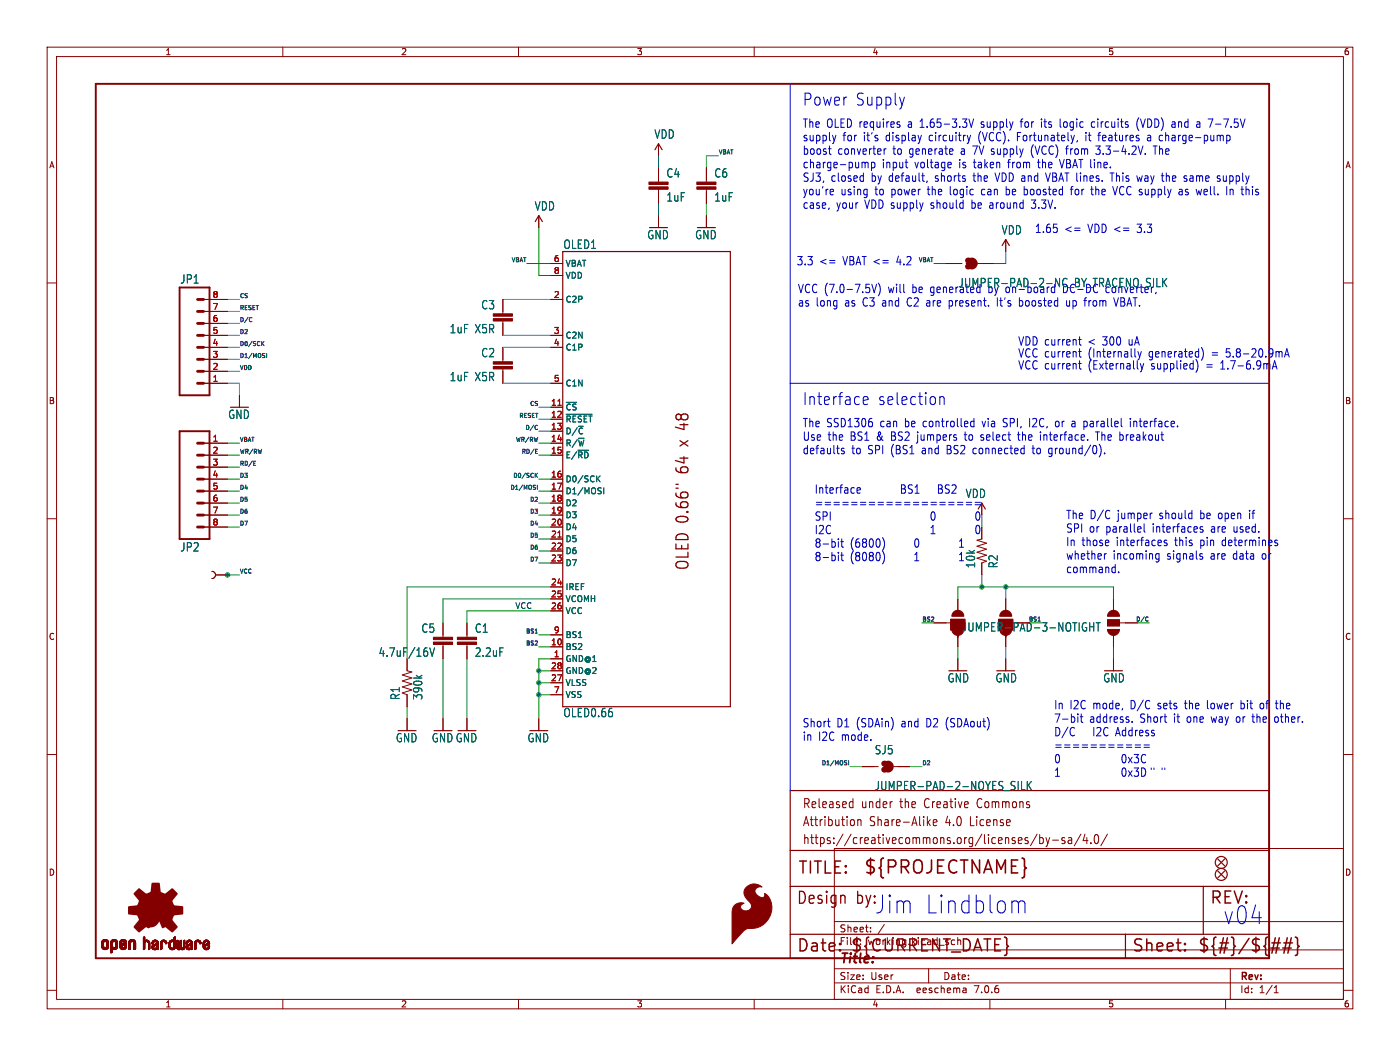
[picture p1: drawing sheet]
<svg xmlns="http://www.w3.org/2000/svg" width="297mm" height="224mm" viewBox="0 0 297 224" stroke-linecap="round" stroke-linejoin="round" font-family="sans-serif">
<defs><g id="words">
<g font-size="5.3" fill="#0000c2">
<text x="185.4" y="194.1">Jim Lindblom</text>
<text x="259.3" y="196.3">v04</text>
</g>
<text font-size="3.8" fill="#840000" x="183.1" y="185.7">${PROJECTNAME}</text>
<g font-size="3.5" fill="#0000c2">
<text x="170.2" y="22.6">Power</text>
<text x="181.4" y="22.6">Supply</text>
<text x="170.2" y="86.1">Interface</text>
<text x="186.1" y="86.1">selection</text>
<text x="181.6" y="192.1">by:</text>
<text x="256.5" y="192.1">REV:</text>
</g>
<g font-size="3.5" fill="#840000">
<text x="146.5" y="93.9" transform="rotate(-90 146.5 93.9)">x 48</text>
<text x="146.5" y="100.1" transform="rotate(-90 146.5 100.1)">64</text>
<text x="146.5" y="121.1" transform="rotate(-90 146.5 121.1)">OLED 0.66&quot;</text>
<text x="169.2" y="185.7">TITLE:</text>
<text x="168.9" y="192.1">Design</text>
<text x="168.9" y="202.2">Date:</text>
<text x="180.3" y="202.2">${CURRENT_DATE}</text>
<text x="240" y="202.2">Sheet:</text>
<text x="254" y="202.2">${#}/${##}</text>
</g>
<text font-size="2.8" fill="#840000" x="178" y="204.8">Title:</text>
<g font-size="2.7" fill="#840000">
<text x="170.2" y="171.7">Released</text>
<text x="182.7" y="171.7">under</text>
<text x="191.1" y="171.7">the</text>
<text x="196.5" y="171.7">Creative</text>
<text x="208" y="171.7">Commons</text>
<text x="170.2" y="175.5">Attribution</text>
<text x="170.2" y="179.3">https://creativecommons.org/licenses/by-sa/4.0/</text>
<text x="184.5" y="175.5">Share-Alike</text>
<text x="200.8" y="175.5">4.0</text>
<text x="206.2" y="175.5">License</text>
</g>
<g font-size="2.5" fill="#006464">
<text x="138.7" y="29.6">VDD</text>
<text x="141.3" y="37.9">C4</text>
<text x="151.4" y="37.9">C6</text>
<text x="113.3" y="44.8">VDD</text>
<text x="141.3" y="42.9">1uF</text>
<text x="151.4" y="42.9">1uF</text>
<text x="119.4" y="53">OLED1</text>
<text x="137.2" y="50.9">GND</text>
<text x="147.4" y="50.9">GND</text>
<text x="212.4" y="49.9">VDD</text>
<text x="38.2" y="60.3">JP1</text>
<text x="102" y="65.8">C3</text>
<text x="193.7" y="62.4">be generated</text>
<text x="203.3" y="61.1">JUMPER-PAD-2-NC_BY_TRACENO_SILK</text>
<text x="210.1" y="62.4">by on-board</text>
<text x="226.2" y="62.4">DC-DC</text>
<text x="235.5" y="62.4">converter,</text>
<text x="95.3" y="70.9">1uF</text>
<text x="100.7" y="70.9">X5R</text>
<text x="102" y="76">C2</text>
<text x="95.3" y="81">1uF</text>
<text x="100.7" y="81">X5R</text>
<text x="48.3" y="89">GND</text>
<text x="204.8" y="105.8">VDD</text>
<text x="38.2" y="117.2">JP2</text>
<text x="205.2" y="119.1">1</text>
<text x="207.1" y="120.6" transform="rotate(-90 207.1 120.6)">10k</text>
<text x="211.9" y="120.6" transform="rotate(-90 211.9 120.6)">R2</text>
<text x="89.3" y="134.4">C5</text>
<text x="100.6" y="134.4">C1</text>
<text x="80.2" y="139.5">4.7uF/16V</text>
<text x="100.6" y="139.5">2.2uF</text>
<text x="85" y="148.5" transform="rotate(-90 85 148.5)">R1</text>
<text x="89.8" y="148.5" transform="rotate(-90 89.8 148.5)">390k</text>
<text x="200.9" y="144.9">GND</text>
<text x="211.1" y="144.9">GND</text>
<text x="233.9" y="144.9">GND</text>
<text x="119.4" y="152.3">OLED0.66</text>
<text x="83.9" y="157.6">GND</text>
<text x="91.5" y="157.6">GNDGND</text>
<text x="111.8" y="157.6">GND</text>
<text x="185.5" y="160.2">SJ5</text>
<text x="185.5" y="167.8">JUMPER-PAD-2-NOYES_SILK</text>
</g>
<g font-size="2.5" fill="#0000c2">
<text x="170.2" y="27.4">The OLED requires</text>
<text x="192.7" y="27.4">a 1.65-3.3V</text>
<text x="208.5" y="27.4">supply</text>
<text x="217.1" y="27.4">for</text>
<text x="221.6" y="27.4">its</text>
<text x="225.7" y="27.4">logic</text>
<text x="232.5" y="27.4">circuits</text>
<text x="242.3" y="27.4">(VDD)</text>
<text x="249.9" y="27.4">and</text>
<text x="255.3" y="27.4">a 7-7.5V</text>
<text x="170.2" y="30.2">supply</text>
<text x="170.2" y="33.1">boost</text>
<text x="170.2" y="36">charge-pump</text>
<text x="177.7" y="33.1">converter</text>
<text x="178.8" y="30.2">for</text>
<text x="183.2" y="30.2">it's</text>
<text x="187.1" y="36">input</text>
<text x="188.1" y="30.2">display</text>
<text x="189.5" y="33.1">to</text>
<text x="193" y="33.1">generate</text>
<text x="194.1" y="36">voltage</text>
<text x="197.4" y="30.2">circuitry</text>
<text x="203.6" y="36">is taken</text>
<text x="204.1" y="33.1">a 7V supply</text>
<text x="207.9" y="30.2">(VCC).</text>
<text x="214.3" y="36">from</text>
<text x="216.3" y="30.2">Fortunately,</text>
<text x="219.4" y="33.1">(VCC)</text>
<text x="220.8" y="36">the</text>
<text x="225.6" y="36">VBAT line.</text>
<text x="227.1" y="33.1">from</text>
<text x="231" y="30.2">it</text>
<text x="233.5" y="33.1">3.3-4.2V.</text>
<text x="233.9" y="30.2">features</text>
<text x="244.4" y="30.2">a charge-pump</text>
<text x="245.9" y="33.1">The</text>
<text x="170.2" y="38.8">SJ3,</text>
<text x="170.2" y="41.7">you're</text>
<text x="176.2" y="38.8">closed</text>
<text x="178.3" y="41.7">using</text>
<text x="184.9" y="38.8">by default,</text>
<text x="185.7" y="41.7">to</text>
<text x="189.2" y="41.7">power</text>
<text x="197.1" y="41.7">the</text>
<text x="198.7" y="38.8">shorts</text>
<text x="201.9" y="41.7">logic</text>
<text x="206.9" y="38.8">the</text>
<text x="208.7" y="41.7">can</text>
<text x="211.8" y="38.8">VDD and</text>
<text x="214.1" y="41.7">be boosted</text>
<text x="222.8" y="38.8">VBAT lines.</text>
<text x="228.2" y="41.7">for</text>
<text x="232.7" y="41.7">the</text>
<text x="236.8" y="38.8">This</text>
<text x="237.5" y="41.7">VCC supply</text>
<text x="242.6" y="38.8">way the</text>
<text x="251.7" y="41.7">as well.</text>
<text x="252.8" y="38.8">same</text>
<text x="260" y="38.8">supply</text>
<text x="262.1" y="41.7">In this</text>
<text x="170.2" y="44.6">case,</text>
<text x="177.4" y="44.6">your</text>
<text x="183.5" y="44.6">VDD supply</text>
<text x="197.7" y="44.6">should</text>
<text x="206.5" y="44.6">be around</text>
<text x="219.6" y="44.6">3.3V.</text>
<text x="219.5" y="49.5">1.65</text>
<text x="225.8" y="49.5">&lt;=</text>
<text x="230.8" y="49.5">VDD &lt;=</text>
<text x="241.5" y="49.5">3.3</text>
<text x="168.9" y="56.4">3.3</text>
<text x="173.8" y="56.4">&lt;=</text>
<text x="178.9" y="56.4">VBAT &lt;=</text>
<text x="190.5" y="56.4">4.2</text>
<text x="169.2" y="62.4">VCC (7.0-7.5V)</text>
<text x="169.2" y="65.3">as long</text>
<text x="179.3" y="65.3">as C3 and</text>
<text x="188.5" y="62.4">will</text>
<text x="192.8" y="65.3">C2 are</text>
<text x="202" y="65.3">present.</text>
<text x="212.4" y="65.3">It's</text>
<text x="217.2" y="65.3">boosted</text>
<text x="227.4" y="65.3">up from</text>
<text x="237.9" y="65.3">VBAT.</text>
<text x="215.9" y="73.4">VDD current</text>
<text x="215.9" y="76">VCC current</text>
<text x="230.9" y="73.4">&lt;</text>
<text x="230.9" y="76">(Internally</text>
<text x="234.1" y="73.4">300</text>
<text x="239.7" y="73.4">uA</text>
<text x="243.9" y="76">generated)</text>
<text x="257.3" y="76">=</text>
<text x="260.5" y="76">5.8-20.9mA</text>
<text x="215.9" y="78.5">VCC current</text>
<text x="230.9" y="78.5">(Externally</text>
<text x="244.4" y="78.5">supplied)</text>
<text x="256.2" y="78.5">=</text>
<text x="259.4" y="78.5">1.7-6.9mA</text>
<text x="170.2" y="90.9">The SSD1306</text>
<text x="170.2" y="93.7">Use the</text>
<text x="180.4" y="93.7">BS1 &amp;</text>
<text x="186.8" y="90.9">can</text>
<text x="189.3" y="93.7">BS2 jumpers</text>
<text x="192.1" y="90.9">be controlled</text>
<text x="205.2" y="93.7">to</text>
<text x="208.8" y="93.7">select</text>
<text x="208.8" y="90.9">via</text>
<text x="213.4" y="90.9">SPI, I2C,</text>
<text x="216.8" y="93.7">the</text>
<text x="221.7" y="93.7">interface.</text>
<text x="224.7" y="90.9">or</text>
<text x="228.4" y="90.9">a parallel</text>
<text x="233.7" y="93.7">The breakout</text>
<text x="241" y="90.9">interface.</text>
<text x="170.2" y="96.6">defaults</text>
<text x="180.6" y="96.6">to</text>
<text x="184.2" y="96.6">SPI (BS1</text>
<text x="195.8" y="96.6">and</text>
<text x="201.3" y="96.6">BS2 connected</text>
<text x="219.8" y="96.6">to</text>
<text x="223.3" y="96.6">ground/0).</text>
<text x="172.7" y="104.8">Interface</text>
<text x="172.7" y="107.7">===================</text>
<text x="191.9" y="104.8">BS1</text>
<text x="200.2" y="104.8">BS2</text>
<text x="172.7" y="110.5">SPI</text>
<text x="172.7" y="113.4">I2C</text>
<text x="226.1" y="110.2">The D/C</text>
<text x="226.1" y="113.1">SPI or</text>
<text x="234.6" y="113.1">parallel</text>
<text x="237.1" y="110.2">jumper</text>
<text x="244.7" y="113.1">interfaces</text>
<text x="246.1" y="110.2">should</text>
<text x="254.9" y="110.2">be open</text>
<text x="257.2" y="113.1">are</text>
<text x="262.1" y="113.1">used.</text>
<text x="265.6" y="110.2">if</text>
<text x="172.7" y="116.3">8-bit</text>
<text x="172.7" y="119.1">8-bit</text>
<text x="180.3" y="116.3">(6800)</text>
<text x="180.3" y="119.1">(8080)</text>
<text x="194.6" y="116.3">0</text>
<text x="194.6" y="119.1">1</text>
<text x="226.1" y="115.9">In those</text>
<text x="226.1" y="118.8">whether</text>
<text x="236.1" y="118.8">incoming</text>
<text x="236.9" y="115.9">interfaces</text>
<text x="247.6" y="118.8">signals</text>
<text x="249.4" y="115.9">this</text>
<text x="254.9" y="115.9">pin</text>
<text x="257" y="118.8">are</text>
<text x="259.7" y="115.9">determines</text>
<text x="261.9" y="118.8">data</text>
<text x="268.1" y="118.8">or</text>
<text x="226.1" y="121.7">command.</text>
<text x="170.2" y="154.4">Short</text>
<text x="177.5" y="154.4">D1 (SDAin)</text>
<text x="191.4" y="154.4">and</text>
<text x="196.8" y="154.4">D2 (SDAout)</text>
<text x="223.5" y="150.5">In I2C mode,</text>
<text x="223.5" y="153.4">7-bit</text>
<text x="231.1" y="153.4">address.</text>
<text x="240" y="150.5">D/C</text>
<text x="241.9" y="153.4">Short</text>
<text x="245.9" y="150.5">sets</text>
<text x="249.2" y="153.4">it</text>
<text x="251.8" y="150.5">the</text>
<text x="252.1" y="153.4">one</text>
<text x="256.6" y="150.5">lower</text>
<text x="257.4" y="153.4">way or</text>
<text x="263.9" y="150.5">bit</text>
<text x="266.4" y="153.4">the</text>
<text x="268.2" y="150.5">of</text>
<text x="271.2" y="153.4">other.</text>
<text x="271.7" y="150.5">the</text>
<text x="170.2" y="157.2">in</text>
<text x="173.6" y="157.2">I2C mode.</text>
<text x="223.5" y="156.3">D/C</text>
<text x="223.5" y="159.1">===========</text>
<text x="223.5" y="162">0</text>
<text x="232" y="156.3">I2C Address</text>
<text x="239.3" y="162">0x3C</text>
<text x="223.5" y="164.9">1</text>
<text x="239.3" y="164.9">0x3D&quot; &quot;</text>
</g>
<text font-size="2.5" fill="#840000" x="204" y="134.1">JUMPER-PAD-3-NOTIGHT</text>
<g font-size="2.1" fill="#840000">
<text x="178" y="197.9">Sheet:</text>
<text x="178" y="200.6">File:</text>
<text x="184.1" y="200.6">working.kicad_sch</text>
<text x="178" y="208">Size:</text>
<text x="184.7" y="208">User</text>
<text x="200" y="208">Date:</text>
<text x="263" y="208.2">Rev:</text>
<text x="178" y="210.8">KiCad</text>
<text x="185.7" y="210.8">E.D.A.</text>
<text x="194.6" y="210.8">eeschema</text>
<text x="207" y="210.8">7.0.6</text>
<text x="263" y="210.8">Id:</text>
<text x="267.1" y="210.8">1/1</text>
</g>
<g font-size="1.8" fill="#840000">
<text x="35" y="11.9">1</text>
<text x="85" y="11.9">2</text>
<text x="135" y="11.9">3</text>
<text x="185" y="11.9">4</text>
<text x="235" y="11.9">5</text>
<text x="285" y="11.9">6</text>
<text x="10.3" y="35.9">A</text>
<text x="285.3" y="35.9">A</text>
<text x="10.3" y="85.9">B</text>
<text x="285.3" y="85.9">B</text>
<text x="10.3" y="135.9">C</text>
<text x="285.3" y="135.9">C</text>
<text x="10.3" y="185.9">D</text>
<text x="285.3" y="185.9">D</text>
<text x="35" y="213.8">1</text>
<text x="85" y="213.8">2</text>
<text x="135" y="213.8">3</text>
<text x="185" y="213.8">4</text>
<text x="235" y="213.8">5</text>
<text x="285" y="213.8">6</text>
</g>
<g font-size="1.8" fill="#a90000">
<text x="117.4" y="55.6">6</text>
<text x="117.4" y="58.2">8</text>
<text x="45" y="65.8">7</text>
<text x="45" y="63.2">8</text>
<text x="117.4" y="63.2">2</text>
<text x="45" y="70.9">5</text>
<text x="45" y="68.3">6</text>
<text x="117.4" y="70.9">3</text>
<text x="45" y="75.9">3</text>
<text x="45" y="73.4">4</text>
<text x="117.4" y="73.4">4</text>
<text x="45" y="81">1</text>
<text x="45" y="78.5">2</text>
<text x="117.4" y="81">5</text>
<text x="116.8" y="86.1">11</text>
<text x="116.8" y="88.6">12</text>
<text x="45" y="93.7">1</text>
<text x="116.8" y="91.2">13</text>
<text x="116.8" y="93.7">14</text>
<text x="45" y="96.3">2</text>
<text x="45" y="98.8">3</text>
<text x="45" y="101.3">4</text>
<text x="116.8" y="96.3">15</text>
<text x="116.8" y="101.3">16</text>
<text x="45" y="103.9">5</text>
<text x="45" y="106.4">6</text>
<text x="116.8" y="103.9">17</text>
<text x="116.8" y="106.4">18</text>
<text x="45" y="109">7</text>
<text x="45" y="111.5">8</text>
<text x="116.8" y="109">19</text>
<text x="116.8" y="111.5">20</text>
<text x="116.8" y="114">21</text>
<text x="116.8" y="116.6">22</text>
<text x="116.8" y="119.1">23</text>
<text x="116.8" y="124.2">24</text>
<text x="116.8" y="126.7">25</text>
<text x="116.8" y="129.3">26</text>
<text x="116.8" y="136.9">10</text>
<text x="117.4" y="134.4">9</text>
<text x="116.8" y="142">28</text>
<text x="117.4" y="139.4">1</text>
<text x="116.8" y="144.5">27</text>
<text x="117.4" y="147.1">7</text>
</g>
<g font-size="1.8" fill="#006464">
<text x="119.9" y="56.7">VBAT</text>
<text x="119.9" y="59.3">VDD</text>
<text x="119.9" y="64.4">C2P</text>
<text x="119.9" y="72">C2N</text>
<text x="119.9" y="74.5">C1P</text>
<text x="119.9" y="82.1">C1N</text>
<text x="119.9" y="87.2">~{CS}</text>
<text x="119.9" y="89.8">~{RESET}</text>
<text x="119.9" y="92.3">D/~{C}</text>
<text x="119.9" y="94.8">R/~{W}</text>
<text x="119.9" y="97.4">E/~{RD}</text>
<text x="119.9" y="102.5">D0/SCK</text>
<text x="119.9" y="105">D1/MOSI</text>
<text x="119.9" y="107.5">D2</text>
<text x="119.9" y="110.1">D3</text>
<text x="119.9" y="112.6">D4</text>
<text x="119.9" y="115.2">D5</text>
<text x="119.9" y="117.7">D6</text>
<text x="119.9" y="120.2">D7</text>
<text x="119.9" y="125.3">IREF</text>
<text x="119.9" y="127.9">VCOMH</text>
<text x="119.9" y="130.4">VCC</text>
<text x="119.9" y="135.5">BS1</text>
<text x="119.9" y="140.6">GND@1</text>
<text x="119.9" y="138">BS2</text>
<text x="119.9" y="143.1">GND@2</text>
<text x="119.9" y="145.6">VLSS</text>
<text x="119.9" y="148.2">VSS</text>
</g>
<text font-size="1.7" fill="#0f0f0f" x="109.2" y="129.2">VCC</text>
<g font-size="1.2" fill="#0f0f0f">
<text x="152.4" y="32.8">VBAT</text>
<text x="108.4" y="55.6">VBAT</text>
<text x="194.8" y="55.6">VBAT</text>
<text x="50.8" y="63.3">CS</text>
<text x="50.8" y="65.8">RESET</text>
<text x="50.8" y="70.9">D2</text>
<text x="50.8" y="68.3">D/C</text>
<text x="50.8" y="73.4">D0/SCK</text>
<text x="50.8" y="76">D1/MOSI</text>
<text x="50.8" y="78.5">VDD</text>
<text x="110" y="88.7">RESET</text>
<text x="112.3" y="86.1">CS</text>
<text x="50.8" y="93.7">VBAT</text>
<text x="109.3" y="93.7">WR/RW</text>
<text x="111.3" y="91.2">D/C</text>
<text x="50.8" y="96.3">WR/RW</text>
<text x="50.8" y="101.4">D3</text>
<text x="50.8" y="98.8">RD/E</text>
<text x="108.7" y="101.4">D0/SCK</text>
<text x="110.5" y="96.3">RD/E</text>
<text x="50.8" y="106.4">D5</text>
<text x="50.8" y="103.9">D4</text>
<text x="108.1" y="103.9">D1/MOSI</text>
<text x="112.3" y="106.4">D2</text>
<text x="50.8" y="109">D6</text>
<text x="50.8" y="111.5">D7</text>
<text x="112.3" y="111.5">D4</text>
<text x="112.3" y="109">D3</text>
<text x="112.3" y="116.6">D6</text>
<text x="112.3" y="114.1">D5</text>
<text x="112.3" y="119.1">D7</text>
<text x="50.8" y="121.7">VCC</text>
<text x="195.6" y="131.8">BS2</text>
<text x="240.9" y="131.8">D/C</text>
<text x="111.4" y="134.4">BS1</text>
<text x="111.4" y="136.9">BS2</text>
<text x="174.2" y="162.3">D1/MOSI</text>
<text x="195.6" y="162.3">D2</text>
</g>
<text font-size="1.2" fill="#006464" x="218.1" y="131.8">BS1</text>
</g></defs>
<g fill="none" stroke="#840000" stroke-width=".21">
<path d="M10 10h277v203.9h-277zM12 12h273v199.9h-273zM60 10v2M110 10v2M160 10v2M210 10v2M260 10v2M139.7 30.5v2.5M139.7 35.6v3M149.9 35.6v3M10 60h2M114.3 45.7v2.6"/>
<path d="M116.8 55.9h2.6M116.8 58.4h2.6M139.7 40.1v3.1M139.7 45.7v2.6M149.9 40.1v3.1M149.9 45.7v2.6M200.7 55.9h3.4M207.4 55.9h3.4M213.4 50.8v2.5M285 60h2M43.2 78.7h5.1M43.2 76.2h5.1"/>
<path d="M43.2 73.7h5.1M43.2 71.1h5.1M43.2 68.6h5.1M43.2 66h5.1M43.2 63.5h5.1M106.7 63.5v3M106.7 68.1v3M106.7 73.7v3M106.7 78.2v3.1M116.8 73.7h2.6M116.8 71.1h2.6M116.8 63.5h2.6"/>
<path d="M43.2 94h5.1M43.2 96.5h5.1M43.2 99.1h5.1M43.2 81.3h5.1M50.8 83.8v2.6M116.8 94h2.6M116.8 96.5h2.6M116.8 81.3h2.6M116.8 86.4h2.6M116.8 88.9h2.6M116.8 91.4h2.6M10 110h2"/>
<path d="M43.2 101.6h5.1M43.2 104.1h5.1M43.2 106.7h5.1M43.2 109.2h5.1M43.2 111.8h5.1M116.8 101.6h2.6M116.8 104.1h2.6M116.8 106.7h2.6M116.8 109.2h2.6M116.8 111.8h2.6M116.8 114.3h2.6M116.8 116.8h2.6"/>
<path d="M116.8 119.4h2.6M208.3 106.7v2.5M208.3 111.8v2.5l-1 .3 2 .6-2 .6 2 .7-2 .6 2 .6-2 .7 2 .6-1 .4v2.5M285 110h2M45 121.2a.76 .76 0 0 1 .7 .7 .76 .76 0 0 1-.7 .8M45.7 121.9h2.6M48.3 121.9h.1M86.4 139.7v2.5l1 .3-2.1 .6 2.1 .7-2.1 .6 2.1 .6-2.1 .7 2.1 .6-2.1 .6 1.1 .4v2.6M94 132.1v3M94 136.7v3M99.1 132.1v3M99.1 136.7v3"/>
<path d="M116.8 139.7h2.6M116.8 137.2h2.6M116.8 124.5h2.6M116.8 127h2.6M116.8 129.5h2.6M116.8 134.6h2.6M198.1 132.1h3.8M203.2 127v2.5M203.2 134.6v2.6M203.2 139.7v2.5M204.5 131.4h-2.6v1.3h2.6M213.4 127v2.5"/>
<path d="M213.4 134.6v2.6M213.4 139.7v2.5M234.9 131.4h2.6v1.3h-2.6zM236.2 127v2.5M236.2 134.6v2.6M236.2 139.7v2.5M237.5 132.1h3.8M10 160h2M86.4 152.4v2.5M94 152.4v2.5M99.1 152.4v2.5M114.3 152.4v2.5"/>
<path d="M116.8 144.8h2.6M116.8 142.2h2.6M116.8 147.3h2.6M285 160h2M177 179.9h108v32h-108zM180.5 170l.4 .1M180.9 169.3v2M180.9 171.2l-.4 .1M181.2 174v.9M182 173.8v1.3M182 174l.2-.2 .4 .1 .1 1.2M182.9 162.6h3.4"/>
<path d="M189.6 162.6h3.4M196.9 174.4l.5 .7M197.4 173.8l-.7 .7M198 174.4l.8-.1-.1-.4-.5-.1-.2 .3 .1 .9h.6M220 176.9l-1.4 2.5M220.6 177v1.9M220.6 177.7l.4-.1 .3 .4-.1 .8h-.6M221.9 177.6l.4 1.3M222.3 178.9l-.4 .6M222.7 177.6l-.4 1.3M223.3 178.2h1.2M225.9 177.7l-.4-.1-.2 .3v.3l.6 .1v.5h-.6"/>
<path d="M226.7 177.7h.6l.1 1.2M227.4 178.1l-.6 .1a.4 .4 0 0 0-.2 .3 .4 .4 0 0 0 .2 .4l.6-.1M229.3 176.9l-1.4 2.5M230.2 176.9l-.4 1.4h1M230.6 177.6v1.3M231.4 178.7v.2M232.4 177.1l.3-.1a1.34 1.34 0 0 1 0 1.9h-.2a1.44 1.44 0 0 1-.1-1.8zM234.9 176.9l-1.4 2.5M177 195.4h108M184.7 197.5v.1M184.7 196.7v.1M187.6 196l-1.3 2"/>
<path d="M10 210h2M60 211.9v2M110 211.9v2M160 211.9v2M177 208.4h108M177 205.4h108M177 201.4h108M197 205.4v3M204.9 209.6l.1 .9M205 210.4l-.2 .1M205 209.9h-.2M210 211.9v2"/>
<path d="M260 211.9v2M261 205.4v6.5M270.3 210.5h.9M270.3 209.4l.4-.4v1.5M285 210h2"/>
</g>
<g fill="#840000" stroke="#840000" stroke-width=".21">
<path d="M21.6 200.7h.3z"/>
<path d="M21.6 200.6l.3 .1z"/>
<path d="M21.6 200.6h.3z"/>
<path d="M21.6 200.5l.3 .1z"/>
<path d="M21.6 200.5h.3z"/>
<path d="M21.6 200.4l.3 .1z"/>
<path d="M21.6 200.4h.3z"/>
<path d="M21.6 200.3l.3 .1z"/>
<path d="M21.6 200.3h.3z"/>
<path d="M21.6 200.2l.3 .1z"/>
<path d="M21.6 200.2h.3z"/>
<path d="M21.6 200.1l.3 .1z"/>
<path d="M21.6 200.1h.3z"/>
<path d="M21.6 200l.3 .1z"/>
<path d="M21.6 200h.3z"/>
<path d="M21.6 199.9l.3 .1z"/>
<path d="M21.6 199.9h.3z"/>
<path d="M21.6 200.7h.4z"/>
<path d="M21.6 199.9h.4z"/>
<path d="M21.6 199.8l.4 .1z"/>
<path d="M21.6 199.8h.4z"/>
<path d="M21.6 200.8h.4z"/>
<path d="M21.6 200.7l.4 .1z"/>
<path d="M21.6 199.7l.4 .1z"/>
<path d="M21.6 200.9h.5z"/>
<path d="M21.6 200.8l.5 .1z"/>
<path d="M21.6 199.7h.4z"/>
<path d="M21.6 199.7h.5z"/>
<path d="M21.6 200.9h.6z"/>
<path d="M21.6 199.6l.6 .1z"/>
<path d="M21.6 200.9l.6 .1z"/>
<path d="M21.6 199.6h.6z"/>
<path d="M21.6 201h1.3z"/>
<path d="M21.6 201h.6z"/>
<path d="M21.6 199.6h1.3z"/>
<path d="M21.7 201h1.2z"/>
<path d="M21.7 199.6h1.2z"/>
<path d="M21.7 199.5l1.2 .1z"/>
<path d="M21.7 201l1.2 .1z"/>
<path d="M21.7 199.5h1.2z"/>
<path d="M21.7 201.1h1.2z"/>
<path d="M21.7 201.1h1.1z"/>
<path d="M21.7 199.5h1.1z"/>
<path d="M21.8 201.1h1z"/>
<path d="M21.8 199.4l1 .1z"/>
<path d="M21.8 201.1l1 .1z"/>
<path d="M21.8 199.4h1z"/>
<path d="M21.8 201.2h1z"/>
<path d="M21.9 201.2h.8z"/>
<path d="M21.9 199.4h.8z"/>
<path d="M21.9 199.3l.8 .1z"/>
<path d="M21.9 199.3h.8z"/>
<path d="M21.9 201.2l.8 .1z"/>
<path d="M21.9 201.3h.8z"/>
<path d="M21.9 199.3h.7z"/>
<path d="M22 201.3h.6z"/>
<path d="M22 199.3h.6z"/>
<path d="M22 201.3h.5z"/>
<path d="M22 199.3h.5z"/>
<path d="M22.1 199.3h.4z"/>
<path d="M22.1 201.3h.4z"/>
<path d="M22.1 199.2l.4 .1z"/>
<path d="M22.1 199.2h.3z"/>
<path d="M22.2 201.3l.2 .1z"/>
<path d="M22.2 201.4h.2z"/>
<path d="M22.2 199.2h.2z"/>
<path d="M22.3 199.6h.6z"/>
<path d="M22.4 201h.5z"/>
<path d="M22.4 199.6h.5z"/>
<path d="M22.4 200.9l.5 .1z"/>
<path d="M22.4 200.9h.6z"/>
<path d="M22.4 199.6l.6 .1z"/>
<path d="M22.4 199.7h.6z"/>
<path d="M22.5 199.7h.5z"/>
<path d="M22.5 200.9h.5z"/>
<path d="M22.5 200.8l.5 .1z"/>
<path d="M22.5 200.8h.5z"/>
<path d="M22.5 199.7l.5 .1z"/>
<path d="M22.6 199.8h.4z"/>
<path d="M22.6 200.8h.4z"/>
<path d="M22.6 200.7l.4 .1z"/>
<path d="M22.6 200.7h.4z"/>
<path d="M22.6 199.9h.4z"/>
<path d="M22.6 199.8l.4 .1z"/>
<path d="M22.6 200.6l.4 .1z"/>
<path d="M22.6 200.6h.4z"/>
<path d="M22.6 200.5l.4 .1z"/>
<path d="M22.6 200.5h.4z"/>
<path d="M22.6 200.4l.4 .1z"/>
<path d="M22.6 200.4h.4z"/>
<path d="M22.6 200.3l.4 .1z"/>
<path d="M22.6 200.3h.4z"/>
<path d="M22.6 200.2l.4 .1z"/>
<path d="M22.6 200.2h.4z"/>
<path d="M22.6 200.1l.4 .1z"/>
<path d="M22.6 200.1h.4z"/>
<path d="M22.6 200l.4 .1z"/>
<path d="M22.6 200h.4z"/>
<path d="M22.6 199.9l.4 .1z"/>
<path d="M23.5 202h.2z"/>
<path d="M23.5 202h.3z"/>
<path d="M23.5 201.9l.3 .1z"/>
<path d="M23.5 201.9h.3z"/>
<path d="M23.5 201.9h.4z"/>
<path d="M23.5 201.8l.4 .1z"/>
<path d="M23.5 201.8h.4z"/>
<path d="M23.5 201.7l.4 .1z"/>
<path d="M23.5 201.7h.4z"/>
<path d="M23.5 201.6l.4 .1z"/>
<path d="M23.5 201.6h.4z"/>
<path d="M23.5 201.5l.4 .1z"/>
<path d="M23.5 201.5h.4z"/>
<path d="M23.5 201.4l.4 .1z"/>
<path d="M23.5 201.4h.4z"/>
<path d="M23.5 201.3l.4 .1z"/>
<path d="M23.5 201.3h.4z"/>
<path d="M23.5 201.3h1z"/>
<path d="M23.5 201.3h1.1z"/>
<path d="M23.5 201.2l1.1 .1z"/>
<path d="M23.5 201.2h1.1z"/>
<path d="M23.5 201.2h1.2z"/>
<path d="M23.5 201.1l1.2 .1z"/>
<path d="M23.5 201.1h1.2z"/>
<path d="M23.5 201.1h1.3z"/>
<path d="M23.5 201l1.3 .1z"/>
<path d="M23.5 201h1.3z"/>
<path d="M23.5 201h1.4z"/>
<path d="M23.5 201h.6z"/>
<path d="M23.5 200.9l.6 .1z"/>
<path d="M23.5 200.9h.6z"/>
<path d="M23.5 200.9h.5z"/>
<path d="M23.5 200.8l.4 .1z"/>
<path d="M23.5 200.8h.4z"/>
<path d="M23.5 200.7l.4 .1z"/>
<path d="M23.5 200.7h.4z"/>
<path d="M23.5 200.6l.4 .1z"/>
<path d="M23.5 200.6h.4z"/>
<path d="M23.5 200.5l.4 .1z"/>
<path d="M23.5 200.5h.4z"/>
<path d="M23.5 200.4l.4 .1z"/>
<path d="M23.5 200.4h.4z"/>
<path d="M23.5 200.3l.4 .1z"/>
<path d="M23.5 200.3h.4z"/>
<path d="M23.5 200.2l.4 .1z"/>
<path d="M23.5 200.2h.4z"/>
<path d="M23.5 200.1l.4 .1z"/>
<path d="M23.5 200.1h.4z"/>
<path d="M23.5 200l.4 .1z"/>
<path d="M23.5 200h.4z"/>
<path d="M23.5 199.9l.4 .1z"/>
<path d="M23.5 199.9h.4z"/>
<path d="M23.5 199.8l.4 .1z"/>
<path d="M23.5 199.8h.4z"/>
<path d="M23.5 202h.1z"/>
<path d="M23.5 199.7l.4 .1z"/>
<path d="M23.5 199.7h.5z"/>
<path d="M23.5 199.6l.6 .1z"/>
<path d="M23.5 199.6h.6z"/>
<path d="M23.6 199.6h.5z"/>
<path d="M23.6 199.6h1.3z"/>
<path d="M23.6 199.6h1.2z"/>
<path d="M23.6 199.5l1.2 .1z"/>
<path d="M23.6 199.5h1.2z"/>
<path d="M23.6 199.5h1.1z"/>
<path d="M23.7 199.4l1 .1z"/>
<path d="M23.7 199.4h1z"/>
<path d="M23.8 199.4h.9z"/>
<path d="M23.8 199.4h.8z"/>
<path d="M23.8 199.3l.8 .1z"/>
<path d="M23.8 199.3h.8z"/>
<path d="M23.9 199.3h.6z"/>
<path d="M23.9 201.3h.6z"/>
<path d="M24 199.3h.5z"/>
<path d="M24 201.3h.4z"/>
<path d="M24 199.3h.4z"/>
<path d="M24 199.2l.4 .1z"/>
<path d="M24 199.2h.4z"/>
<path d="M24.1 201.3l.2 .1z"/>
<path d="M24.1 199.2h.2z"/>
<path d="M24.1 201.4h.2z"/>
<path d="M24.3 199.6h.6z"/>
<path d="M24.3 201h.6z"/>
<path d="M24.3 200.9l.6 .1z"/>
<path d="M24.3 200.9h.6z"/>
<path d="M24.3 199.6l.6 .1z"/>
<path d="M24.4 200.9h.5z"/>
<path d="M24.4 199.7h.5z"/>
<path d="M24.5 200.9h.4z"/>
<path d="M24.5 199.7h.4z"/>
<path d="M24.5 200.8l.4 .1z"/>
<path d="M24.5 200.8h.4z"/>
<path d="M24.5 199.7l.4 .1z"/>
<path d="M24.5 199.8h.4z"/>
<path d="M24.5 200.7l.4 .1z"/>
<path d="M24.5 200.7h.4z"/>
<path d="M24.5 199.8l.4 .1z"/>
<path d="M24.5 199.9h.4z"/>
<path d="M24.6 200.7h.3z"/>
<path d="M24.6 200.6l.3 .1z"/>
<path d="M24.6 200.6h.3z"/>
<path d="M24.6 200.5l.3 .1z"/>
<path d="M24.6 200.5h.3z"/>
<path d="M24.6 200.4l.3 .1z"/>
<path d="M24.6 200.4h.3z"/>
<path d="M24.6 200.3l.3 .1z"/>
<path d="M24.6 200.3h.3z"/>
<path d="M24.6 200.2l.3 .1z"/>
<path d="M24.6 200.2h.3z"/>
<path d="M24.6 200.1l.3 .1z"/>
<path d="M24.6 200.1h.3z"/>
<path d="M24.6 200l.3 .1z"/>
<path d="M24.6 200h.3z"/>
<path d="M24.6 199.9l.3 .1z"/>
<path d="M24.6 199.9h.3z"/>
<path d="M25.4 200.8h.4z"/>
<path d="M25.4 200.7l.4 .1z"/>
<path d="M25.4 200.7h.4z"/>
<path d="M25.4 200.6l.4 .1z"/>
<path d="M25.4 200.6h.4z"/>
<path d="M25.4 200.6h.5z"/>
<path d="M25.4 200.5l.6 .1z"/>
<path d="M25.4 200.5h.6z"/>
<path d="M25.4 200.5h.7z"/>
<path d="M25.4 200.5h.8z"/>
<path d="M25.4 200.4l.8 .1z"/>
<path d="M25.4 200.4h.9z"/>
<path d="M25.4 200.4h1z"/>
<path d="M25.4 200.3l1 .1z"/>
<path d="M25.4 200.3h1z"/>
<path d="M25.4 200.3h1.1z"/>
<path d="M25.4 200.3h1.2z"/>
<path d="M25.4 200.2l1.3 .1z"/>
<path d="M25.4 200.2h1.3z"/>
<path d="M25.4 200.2h1.4z"/>
<path d="M25.4 200.2h.4z"/>
<path d="M25.4 200.1l.4 .1z"/>
<path d="M25.4 200.1h.4z"/>
<path d="M25.4 200.1h.3z"/>
<path d="M25.4 200l.3 .1z"/>
<path d="M25.4 200h.3z"/>
<path d="M25.4 200h.4z"/>
<path d="M25.4 199.9l.4 .1z"/>
<path d="M25.4 199.9h.4z"/>
<path d="M25.4 199.8l.4 .1z"/>
<path d="M25.4 199.8h.4z"/>
<path d="M25.4 200.9h.5z"/>
<path d="M25.4 200.8l.5 .1z"/>
<path d="M25.4 200.8h.5z"/>
<path d="M25.4 199.7l.5 .1z"/>
<path d="M25.4 199.7h.5z"/>
<path d="M25.4 200.9h.6z"/>
<path d="M25.4 199.7h.6z"/>
<path d="M25.5 200.9l.5 .1z"/>
<path d="M25.5 199.6l.5 .1z"/>
<path d="M25.5 199.6h.5z"/>
<path d="M25.5 201h1.3z"/>
<path d="M25.5 201h.5z"/>
<path d="M25.5 199.6h.6z"/>
<path d="M25.5 201h1.2z"/>
<path d="M25.5 199.6h1.3z"/>
<path d="M25.5 199.6h1.2z"/>
<path d="M25.5 199.5l1.2 .1z"/>
<path d="M25.5 199.5h1.2z"/>
<path d="M25.5 201l1.2 .1z"/>
<path d="M25.5 201.1h1.2z"/>
<path d="M25.6 201.1h1.1z"/>
<path d="M25.6 199.5h1.1z"/>
<path d="M25.6 201.1h1z"/>
<path d="M25.6 199.4l1.1 .1z"/>
<path d="M25.6 201.1l1 .1z"/>
<path d="M25.6 199.4h1z"/>
<path d="M25.6 201.2h1z"/>
<path d="M25.7 201.2h.9z"/>
<path d="M25.7 199.4h.9z"/>
<path d="M25.7 201.2h.8z"/>
<path d="M25.7 199.4h.8z"/>
<path d="M25.7 199.3l.8 .1z"/>
<path d="M25.7 201.2l.8 .1z"/>
<path d="M25.7 199.3h.8z"/>
<path d="M25.7 201.3h.8z"/>
<path d="M25.8 199.3h.7z"/>
<path d="M25.8 201.3h.7z"/>
<path d="M25.8 199.3h.6z"/>
<path d="M25.8 201.3h.6z"/>
<path d="M25.9 199.3h.5z"/>
<path d="M25.9 201.3h.5z"/>
<path d="M25.9 200.2h.9z"/>
<path d="M25.9 200.1l.9 .1z"/>
<path d="M25.9 199.3h.4z"/>
<path d="M25.9 201.3h.4z"/>
<path d="M25.9 200.1h.9z"/>
<path d="M25.9 199.2l.4 .1z"/>
<path d="M26 201.3h.3z"/>
<path d="M26 201.3l.2 .1z"/>
<path d="M26 200.1h.8z"/>
<path d="M26 199.2h.3z"/>
<path d="M26 201.4h.2z"/>
<path d="M26 199.2h.2z"/>
<path d="M26.1 200.1h.7z"/>
<path d="M26.1 200l.7 .1z"/>
<path d="M26.2 200h.6z"/>
<path d="M26.2 199.6h.6z"/>
<path d="M26.2 201h.6z"/>
<path d="M26.2 200.9l.6 .1z"/>
<path d="M26.2 200.9h.6z"/>
<path d="M26.2 199.6l.6 .1z"/>
<path d="M26.3 200h.5z"/>
<path d="M26.3 199.7h.5z"/>
<path d="M26.3 200.9h.5z"/>
<path d="M26.4 200.9h.4z"/>
<path d="M26.4 199.7l.4 .1z"/>
<path d="M26.4 199.7h.4z"/>
<path d="M26.4 200.8l.4 .1z"/>
<path d="M26.4 199.8h.4z"/>
<path d="M26.4 200.8h.4z"/>
<path d="M26.4 199.9l.4 .1z"/>
<path d="M26.4 199.9h.4z"/>
<path d="M26.4 199.8l.4 .1z"/>
<path d="M26.4 200.7l.4 .1z"/>
<path d="M26.4 200.7h.4z"/>
<path d="M26.5 200.7h.3z"/>
<path d="M26.5 200.6l.3 .1z"/>
<path d="M26.5 200.6h.3z"/>
<path d="M26.5 200.5l.3 .1z"/>
<path d="M26.5 200.5h.3z"/>
<path d="M26.6 200.5h.2z"/>
<path d="M26.7 200.5h.1z"/>
<path d="M27.3 201.3h.3z"/>
<path d="M27.3 201.2l.3 .1z"/>
<path d="M27.3 201.2h.3z"/>
<path d="M27.3 201.2h.4z"/>
<path d="M27.3 201.1l.4 .1z"/>
<path d="M27.3 201.1h.4z"/>
<path d="M27.3 201l.4 .1z"/>
<path d="M27.3 201h.4z"/>
<path d="M27.3 200.9l.4 .1z"/>
<path d="M27.3 200.9h.4z"/>
<path d="M27.3 200.8l.4 .1z"/>
<path d="M27.3 200.8h.4z"/>
<path d="M27.3 200.7l.4 .1z"/>
<path d="M27.3 200.7h.4z"/>
<path d="M27.3 200.6l.4 .1z"/>
<path d="M27.3 200.6h.4z"/>
<path d="M27.3 200.5l.4 .1z"/>
<path d="M27.3 200.5h.4z"/>
<path d="M27.3 200.4l.4 .1z"/>
<path d="M27.3 200.4h.4z"/>
<path d="M27.3 200.3l.4 .1z"/>
<path d="M27.3 200.3h.4z"/>
<path d="M27.3 200.2l.4 .1z"/>
<path d="M27.3 200.2h.4z"/>
<path d="M27.3 200.1l.4 .1z"/>
<path d="M27.3 200.1h.4z"/>
<path d="M27.3 200l.4 .1z"/>
<path d="M27.3 200h.4z"/>
<path d="M27.3 199.9l.4 .1z"/>
<path d="M27.3 199.9h.4z"/>
<path d="M27.3 201.3h.2z"/>
<path d="M27.3 199.8l.4 .1z"/>
<path d="M27.3 199.8h.4z"/>
<path d="M27.3 199.8h.5z"/>
<path d="M27.3 199.7l.5 .1z"/>
<path d="M27.3 199.7h.5z"/>
<path d="M27.3 199.7h.6z"/>
<path d="M27.4 199.6l.5 .1z"/>
<path d="M27.4 199.6h.5z"/>
<path d="M27.4 199.6h.6z"/>
<path d="M27.4 199.6h1.3z"/>
<path d="M27.4 199.5l1.2 .1z"/>
<path d="M27.4 199.5h1.2z"/>
<path d="M27.5 199.5h1.1z"/>
<path d="M27.5 199.4l1.1 .1z"/>
<path d="M27.5 199.4h1z"/>
<path d="M27.6 199.4h.9z"/>
<path d="M27.6 199.3l.8 .1z"/>
<path d="M27.6 199.3h.8z"/>
<path d="M27.7 199.3h.7z"/>
<path d="M27.7 199.3h.6z"/>
<path d="M27.8 199.3h.5z"/>
<path d="M27.8 199.3h.4z"/>
<path d="M27.8 199.2l.4 .1z"/>
<path d="M27.9 199.2h.3z"/>
<path d="M27.9 199.2h.2z"/>
<path d="M28.1 199.6h.6z"/>
<path d="M28.2 199.6l.5 .1z"/>
<path d="M28.2 199.7h.5z"/>
<path d="M28.3 199.7h.4z"/>
<path d="M28.3 199.7l.4 .1z"/>
<path d="M28.3 199.8h.4z"/>
<path d="M28.3 199.8h.5z"/>
<path d="M28.4 199.8l.4 .1z"/>
<path d="M28.4 199.8h.4z"/>
<path d="M28.4 201.3h.2z"/>
<path d="M28.4 201.3h.3z"/>
<path d="M28.4 201.2l.3 .1z"/>
<path d="M28.4 201.2h.3z"/>
<path d="M28.4 201.2h.4z"/>
<path d="M28.4 201.1l.4 .1z"/>
<path d="M28.4 201.1h.4z"/>
<path d="M28.4 201l.4 .1z"/>
<path d="M28.4 201h.4z"/>
<path d="M28.4 200.9l.4 .1z"/>
<path d="M28.4 200.9h.4z"/>
<path d="M28.4 200.8l.4 .1z"/>
<path d="M28.4 200.8h.4z"/>
<path d="M28.4 200.7l.4 .1z"/>
<path d="M28.4 200.7h.4z"/>
<path d="M28.4 200.6l.4 .1z"/>
<path d="M28.4 200.6h.4z"/>
<path d="M28.4 200.5l.4 .1z"/>
<path d="M28.4 200.5h.4z"/>
<path d="M28.4 200.4l.4 .1z"/>
<path d="M28.4 200.4h.4z"/>
<path d="M28.4 200.3l.4 .1z"/>
<path d="M28.4 200.3h.4z"/>
<path d="M28.4 200.2l.4 .1z"/>
<path d="M28.4 200.2h.4z"/>
<path d="M28.4 200.1l.4 .1z"/>
<path d="M28.4 200.1h.4z"/>
<path d="M28.4 200l.4 .1z"/>
<path d="M28.4 200h.4z"/>
<path d="M28.4 199.9l.4 .1z"/>
<path d="M28.4 199.9h.4z"/>
<path d="M30.4 201.3h.2z"/>
<path d="M30.4 198.9h.3z"/>
<path d="M30.4 201.3h.1z"/>
<path d="M30.4 201.3h.3z"/>
<path d="M30.4 201.2l.3 .1z"/>
<path d="M30.4 201.2h.3z"/>
<path d="M30.4 201.1l.3 .1z"/>
<path d="M30.4 201.1h.3z"/>
<path d="M30.4 201l.3 .1z"/>
<path d="M30.4 201h.3z"/>
<path d="M30.4 200.9l.3 .1z"/>
<path d="M30.4 200.9h.3z"/>
<path d="M30.4 200.8l.3 .1z"/>
<path d="M30.4 200.8h.3z"/>
<path d="M30.4 200.7l.3 .1z"/>
<path d="M30.4 200.7h.3z"/>
<path d="M30.4 200.6l.3 .1z"/>
<path d="M30.4 200.6h.3z"/>
<path d="M30.4 200.5l.3 .1z"/>
<path d="M30.4 200.5h.3z"/>
<path d="M30.4 200.4l.3 .1z"/>
<path d="M30.4 200.4h.3z"/>
<path d="M30.4 200.3l.3 .1z"/>
<path d="M30.4 200.3h.3z"/>
<path d="M30.4 200.2l.3 .1z"/>
<path d="M30.4 200.2h.3z"/>
<path d="M30.4 200.1l.3 .1z"/>
<path d="M30.4 200.1h.3z"/>
<path d="M30.4 200l.3 .1z"/>
<path d="M30.4 200h.3z"/>
<path d="M30.4 199.9l.3 .1z"/>
<path d="M30.4 199.9h.3z"/>
<path d="M30.4 199.8l.4 .1z"/>
<path d="M30.4 199.8h.4z"/>
<path d="M30.4 199.7l.4 .1z"/>
<path d="M30.4 199.7h.5z"/>
<path d="M30.4 199.7h.6z"/>
<path d="M30.4 199.6l.7 .1z"/>
<path d="M30.4 199.6h1.2z"/>
<path d="M30.4 199.5l1.2 .1z"/>
<path d="M30.4 199.5h1.2z"/>
<path d="M30.4 199.5h1.1z"/>
<path d="M30.4 199.4l1 .1z"/>
<path d="M30.4 199.4h1z"/>
<path d="M30.4 199.4h.3z"/>
<path d="M30.4 199.3l.3 .1z"/>
<path d="M30.4 199.3h.3z"/>
<path d="M30.4 199.2l.3 .1z"/>
<path d="M30.4 199.2h.3z"/>
<path d="M30.4 199.1l.3 .1z"/>
<path d="M30.4 199.1h.3z"/>
<path d="M30.4 199l.3 .1z"/>
<path d="M30.4 199h.3z"/>
<path d="M30.4 198.9l.3 .1z"/>
<path d="M30.4 198.8l.3 .1z"/>
<path d="M30.4 198.8h.3z"/>
<path d="M30.5 198.8h.2z"/>
<path d="M30.5 198.7l.2 .1z"/>
<path d="M30.5 198.7h.2z"/>
<path d="M30.8 199.4h.6z"/>
<path d="M30.9 199.4h.4z"/>
<path d="M31.1 199.6l.6 .1z"/>
<path d="M31.2 199.7h.5z"/>
<path d="M31.3 199.7h.4z"/>
<path d="M31.3 199.7l.4 .1z"/>
<path d="M31.4 199.8h.3z"/>
<path d="M31.4 199.8l.3 .1z"/>
<path d="M31.4 199.9h.4z"/>
<path d="M31.4 199.9h.3z"/>
<path d="M31.5 199.9h.3z"/>
<path d="M31.5 200h.3z"/>
<path d="M31.5 199.9l.3 .1z"/>
<path d="M31.5 201.3h.1z"/>
<path d="M31.5 201.3h.2z"/>
<path d="M31.5 201.3h.3z"/>
<path d="M31.5 201.2l.3 .1z"/>
<path d="M31.5 201.2h.3z"/>
<path d="M31.5 201.1l.3 .1z"/>
<path d="M31.5 201.1h.3z"/>
<path d="M31.5 201l.3 .1z"/>
<path d="M31.5 201h.3z"/>
<path d="M31.5 200.9l.3 .1z"/>
<path d="M31.5 200.9h.3z"/>
<path d="M31.5 200.8l.3 .1z"/>
<path d="M31.5 200.8h.3z"/>
<path d="M31.5 200.7l.3 .1z"/>
<path d="M31.5 200.7h.3z"/>
<path d="M31.5 200.6l.3 .1z"/>
<path d="M31.5 200.6h.3z"/>
<path d="M31.5 200.5l.3 .1z"/>
<path d="M31.5 200.5h.3z"/>
<path d="M31.5 200.4l.3 .1z"/>
<path d="M31.5 200.4h.3z"/>
<path d="M31.5 200.3l.3 .1z"/>
<path d="M31.5 200.3h.3z"/>
<path d="M31.5 200.2l.3 .1z"/>
<path d="M31.5 200.2h.3z"/>
<path d="M31.5 200.1l.3 .1z"/>
<path d="M31.5 200.1h.3z"/>
<path d="M31.5 200l.3 .1z"/>
<path d="M32.2 200.9h.3z"/>
<path d="M32.2 200.8l.3 .1z"/>
<path d="M32.2 200.8h.3z"/>
<path d="M32.2 200.1h.2z"/>
<path d="M32.2 200.1h.3z"/>
<path d="M32.2 200l.3 .1z"/>
<path d="M32.2 200h.3z"/>
<path d="M32.2 201h.4z"/>
<path d="M32.2 200.9l.4 .1z"/>
<path d="M32.2 200.9h.4z"/>
<path d="M32.2 200.7l.4 .1z"/>
<path d="M32.2 200.7h.4z"/>
<path d="M32.2 199.9l.3 .1z"/>
<path d="M32.2 199.9h.3z"/>
<path d="M32.3 201h.3z"/>
<path d="M32.3 200.7h.3z"/>
<path d="M32.3 200.6l.3 .1z"/>
<path d="M32.3 199.9h.2z"/>
<path d="M32.3 199.9h.3z"/>
<path d="M32.3 199.8l.3 .1z"/>
<path d="M32.3 201.1h.4z"/>
<path d="M32.3 201l.3 .1z"/>
<path d="M32.3 200.6h.4z"/>
<path d="M32.3 200.6h.5z"/>
<path d="M32.3 199.8h.3z"/>
<path d="M32.3 201.1h.8z"/>
<path d="M32.3 201.1h.5z"/>
<path d="M32.3 199.7l.4 .1z"/>
<path d="M32.3 199.7h.4z"/>
<path d="M32.3 200.5l.6 .1z"/>
<path d="M32.3 201.1l.8 .1z"/>
<path d="M32.3 200.5h.6z"/>
<path d="M32.3 201.2h.8z"/>
<path d="M32.3 200.5h.7z"/>
<path d="M32.3 199.7h.5z"/>
<path d="M32.4 201.2h.7z"/>
<path d="M32.4 200.5h.6z"/>
<path d="M32.4 199.7h.4z"/>
<path d="M32.4 199.6l.5 .1z"/>
<path d="M32.4 199.6h1.1z"/>
<path d="M32.4 200.5h.7z"/>
<path d="M32.4 199.6h1z"/>
<path d="M32.4 201.2l.7 .1z"/>
<path d="M32.4 201.3h.7z"/>
<path d="M32.4 200.4l.7 .1z"/>
<path d="M32.4 200.4h.8z"/>
<path d="M32.4 199.5l1 .1z"/>
<path d="M32.5 201.3h.6z"/>
<path d="M32.5 200.4h.7z"/>
<path d="M32.5 199.5h.9z"/>
<path d="M32.5 199.5h.8z"/>
<path d="M32.5 200.4h1.1z"/>
<path d="M32.6 201.3h.5z"/>
<path d="M32.6 199.4l.7 .1z"/>
<path d="M32.6 200.4h1z"/>
<path d="M32.6 201.3l.5 .1z"/>
<path d="M32.6 199.4h.6z"/>
<path d="M32.6 201.4h.5z"/>
<path d="M32.6 200.3l1 .1z"/>
<path d="M32.6 200.3h1z"/>
<path d="M32.7 199.4h.5z"/>
<path d="M32.7 200.3h.9z"/>
<path d="M32.7 199.4h.4z"/>
<path d="M32.8 200.3h.8z"/>
<path d="M32.8 201.1h.3z"/>
<path d="M32.8 200.2l.8 .1z"/>
<path d="M32.8 200.2h.8z"/>
<path d="M32.9 199.4h.1z"/>
<path d="M32.9 201.1h.2z"/>
<path d="M32.9 200.2h.7z"/>
<path d="M32.9 199.6l.6 .1z"/>
<path d="M33 200.2h.6z"/>
<path d="M33 199.7h.5z"/>
<path d="M33.1 200.1l.5 .1z"/>
<path d="M33.1 199.7h.4z"/>
<path d="M33.1 200.1h.5z"/>
<path d="M33.2 200.1h.4z"/>
<path d="M33.2 199.7l.3 .1z"/>
<path d="M33.2 199.8h.3z"/>
<path d="M33.2 199.8h.4z"/>
<path d="M33.2 200.4h.4z"/>
<path d="M33.3 200.1h.3z"/>
<path d="M33.3 199.9h.3z"/>
<path d="M33.3 199.8l.3 .1z"/>
<path d="M33.3 200.4h.3z"/>
<path d="M33.3 200l.3 .1z"/>
<path d="M33.3 200.5h.3z"/>
<path d="M33.3 200.4l.3 .1z"/>
<path d="M33.3 200h.3z"/>
<path d="M33.3 199.9l.3 .1z"/>
<path d="M33.3 201.3h.1z"/>
<path d="M33.3 201.3h.2z"/>
<path d="M33.3 201.3h.3z"/>
<path d="M33.3 201.2l.3 .1z"/>
<path d="M33.3 201.2h.3z"/>
<path d="M33.3 201.1l.3 .1z"/>
<path d="M33.3 201.1h.3z"/>
<path d="M33.3 201l.3 .1z"/>
<path d="M33.3 201h.3z"/>
<path d="M33.3 200.9l.3 .1z"/>
<path d="M33.3 200.9h.3z"/>
<path d="M33.3 200.8l.3 .1z"/>
<path d="M33.3 200.8h.3z"/>
<path d="M33.3 200.7l.3 .1z"/>
<path d="M33.3 200.7h.3z"/>
<path d="M33.3 200.6l.3 .1z"/>
<path d="M33.3 200.6h.3z"/>
<path d="M33.3 200.5l.3 .1z"/>
<path d="M34 201.3h.2z"/>
<path d="M34 201.3h.3z"/>
<path d="M34 201.2l.3 .1z"/>
<path d="M34 201.2h.3z"/>
<path d="M34 201.1l.3 .1z"/>
<path d="M34 201.1h.3z"/>
<path d="M34 201l.3 .1z"/>
<path d="M34 201h.3z"/>
<path d="M34 200.9l.3 .1z"/>
<path d="M34 200.9h.3z"/>
<path d="M34 200.8l.3 .1z"/>
<path d="M34 200.8h.3z"/>
<path d="M34 200.7l.3 .1z"/>
<path d="M34 200.7h.3z"/>
<path d="M34 200.6l.3 .1z"/>
<path d="M34 200.6h.3z"/>
<path d="M34 200.5l.3 .1z"/>
<path d="M34 200.5h.3z"/>
<path d="M34 200.4l.3 .1z"/>
<path d="M34 200.4h.3z"/>
<path d="M34 200.3l.3 .1z"/>
<path d="M34 200.3h.3z"/>
<path d="M34 200.2l.3 .1z"/>
<path d="M34 200.2h.3z"/>
<path d="M34 200.1l.3 .1z"/>
<path d="M34 200.1h.3z"/>
<path d="M34 200l.3 .1z"/>
<path d="M34 200h.3z"/>
<path d="M34 199.9l.3 .1z"/>
<path d="M34 199.9h.3z"/>
<path d="M34 199.9h.4z"/>
<path d="M34.1 199.9h.3z"/>
<path d="M34.1 199.8l.3 .1z"/>
<path d="M34.1 199.8h.3z"/>
<path d="M34.1 199.8h.4z"/>
<path d="M34.1 199.7l.4 .1z"/>
<path d="M34.1 199.7h.4z"/>
<path d="M34.1 199.7h.5z"/>
<path d="M34.1 199.7h.6z"/>
<path d="M34.2 199.6l.5 .1z"/>
<path d="M34.2 199.6h1.1z"/>
<path d="M34.2 199.6h1z"/>
<path d="M34.2 199.5l1 .1z"/>
<path d="M34.2 199.5h1z"/>
<path d="M34.3 199.5h.9z"/>
<path d="M34.3 199.5h.8z"/>
<path d="M34.4 199.4l.7 .1z"/>
<path d="M34.4 199.4h.6z"/>
<path d="M34.5 199.4h.5z"/>
<path d="M34.5 199.4h.4z"/>
<path d="M34.7 199.4h.1z"/>
<path d="M34.8 199.6l.5 .1z"/>
<path d="M34.8 199.7h.5z"/>
<path d="M34.9 199.7h.4z"/>
<path d="M35 199.7h.3z"/>
<path d="M35 199.7l.3 .1z"/>
<path d="M35 199.8h.4z"/>
<path d="M35.1 199.9h.3z"/>
<path d="M35.1 199.8l.3 .1z"/>
<path d="M35.1 200h.3z"/>
<path d="M35.1 199.9l.3 .1z"/>
<path d="M35.1 200l.3 .1z"/>
<path d="M35.1 200.1h.2z"/>
<path d="M35.1 200.1h.3z"/>
<path d="M35.8 200.7h.3z"/>
<path d="M35.8 200.6l.3 .1z"/>
<path d="M35.8 200.6h.3z"/>
<path d="M35.8 200.5l.3 .1z"/>
<path d="M35.8 200.5h.3z"/>
<path d="M35.8 200.4l.3 .1z"/>
<path d="M35.8 200.4h.3z"/>
<path d="M35.8 200.3l.3 .1z"/>
<path d="M35.8 200.3h.3z"/>
<path d="M35.8 200.2l.3 .1z"/>
<path d="M35.8 200.2h.3z"/>
<path d="M35.8 200.1l.3 .1z"/>
<path d="M35.8 200.1h.3z"/>
<path d="M35.8 200l.3 .1z"/>
<path d="M35.8 200.8h.3z"/>
<path d="M35.8 200.7l.3 .1z"/>
<path d="M35.8 200h.3z"/>
<path d="M35.9 200.8h.3z"/>
<path d="M35.9 200.8h.2z"/>
<path d="M35.9 200h.2z"/>
<path d="M35.9 199.9l.3 .1z"/>
<path d="M35.9 199.9h.3z"/>
<path d="M35.9 200.9h.3z"/>
<path d="M35.9 200.8l.3 .1z"/>
<path d="M35.9 199.8l.3 .1z"/>
<path d="M35.9 199.8h.3z"/>
<path d="M35.9 201h.4z"/>
<path d="M35.9 201h.3z"/>
<path d="M35.9 200.9l.3 .1z"/>
<path d="M35.9 199.8h.4z"/>
<path d="M35.9 199.7l.4 .1z"/>
<path d="M35.9 199.7h.4z"/>
<path d="M35.9 201l.5 .1z"/>
<path d="M35.9 201.1h.5z"/>
<path d="M35.9 199.7h.5z"/>
<path d="M36 201.1h.4z"/>
<path d="M36 199.7h.4z"/>
<path d="M36 201.1h1.1z"/>
<path d="M36 201.1h.5z"/>
<path d="M36 199.7h.5z"/>
<path d="M36 199.6l.5 .1z"/>
<path d="M36 199.6h1.2z"/>
<path d="M36 201.1l1.1 .1z"/>
<path d="M36 201.2h1z"/>
<path d="M36 199.5l1.2 .1z"/>
<path d="M36.1 201.2h.9z"/>
<path d="M36.1 199.5h1.1z"/>
<path d="M36.1 201.2l.9 .1z"/>
<path d="M36.1 201.3h.9z"/>
<path d="M36.1 201.3h.8z"/>
<path d="M36.2 201.3h.7z"/>
<path d="M36.2 199.5h1z"/>
<path d="M36.2 199.4l1 .1z"/>
<path d="M36.2 199.4h.6z"/>
<path d="M36.2 201.3h.6z"/>
<path d="M36.3 201.3h.5z"/>
<path d="M36.3 199.4h.5z"/>
<path d="M36.3 201.3l.5 .1z"/>
<path d="M36.3 201.4h.5z"/>
<path d="M36.3 201.4h.4z"/>
<path d="M36.3 199.4h.4z"/>
<path d="M36.5 199.4h.1z"/>
<path d="M36.6 199.6l.6 .1z"/>
<path d="M36.6 201.1h.5z"/>
<path d="M36.6 199.7h.6z"/>
<path d="M36.7 199.7h.5z"/>
<path d="M36.7 201.1h.4z"/>
<path d="M36.7 201l.4 .1z"/>
<path d="M36.7 201h.4z"/>
<path d="M36.8 201h.3z"/>
<path d="M36.8 201h.4z"/>
<path d="M36.8 199.7h.4z"/>
<path d="M36.8 199.7l.4 .1z"/>
<path d="M36.8 199.8h.4z"/>
<path d="M36.8 200.9l.4 .1z"/>
<path d="M36.8 200.9h.4z"/>
<path d="M36.9 200.9h.3z"/>
<path d="M36.9 199.8h.3z"/>
<path d="M36.9 199.8l.3 .1z"/>
<path d="M36.9 199.4h.3z"/>
<path d="M36.9 199.9h.3z"/>
<path d="M36.9 200.8l.3 .1z"/>
<path d="M36.9 200.8h.3z"/>
<path d="M36.9 200.7l.3 .1z"/>
<path d="M36.9 200.7h.3z"/>
<path d="M36.9 200.6h.3z"/>
<path d="M36.9 200.5h.3z"/>
<path d="M36.9 200.4h.3z"/>
<path d="M36.9 200.3h.3z"/>
<path d="M36.9 200.2h.3z"/>
<path d="M36.9 200.1l.3 .1z"/>
<path d="M36.9 200.1h.3z"/>
<path d="M36.9 200h.3z"/>
<path d="M36.9 199.9l.3 .1z"/>
<path d="M36.9 199.3l.3 .1z"/>
<path d="M36.9 199.3h.3z"/>
<path d="M36.9 199.2l.3 .1z"/>
<path d="M36.9 199.2h.3z"/>
<path d="M36.9 199.1l.3 .1z"/>
<path d="M36.9 199.1h.3z"/>
<path d="M36.9 199l.3 .1z"/>
<path d="M36.9 199h.3z"/>
<path d="M36.9 198.9h.3z"/>
<path d="M36.9 198.8l.3 .1z"/>
<path d="M36.9 198.8h.3z"/>
<path d="M36.9 200.6l.3 .1z"/>
<path d="M36.9 200.5l.3 .1z"/>
<path d="M36.9 200.4l.3 .1z"/>
<path d="M36.9 200.3l.3 .1z"/>
<path d="M36.9 200.2l.3 .1z"/>
<path d="M36.9 200l.3 .1z"/>
<path d="M36.9 198.9l.3 .1z"/>
<path d="M37 198.8h.2z"/>
<path d="M37 198.7l.2 .1z"/>
<path d="M37 198.7h.2z"/>
<path d="M37.1 198.7h.1z"/>
<path d="M37.5 200.9h.3z"/>
<path d="M37.5 200.8l.3 .1z"/>
<path d="M37.5 200.8h.3z"/>
<path d="M37.5 200.7l.3 .1z"/>
<path d="M37.5 200.7h.3z"/>
<path d="M37.5 200.6l.3 .1z"/>
<path d="M37.5 200.6h.3z"/>
<path d="M37.5 200.5l.3 .1z"/>
<path d="M37.5 200.5h.3z"/>
<path d="M37.5 200.4l.3 .1z"/>
<path d="M37.5 200.4h.3z"/>
<path d="M37.5 200.3l.3 .1z"/>
<path d="M37.5 200.3h.3z"/>
<path d="M37.5 200.2l.3 .1z"/>
<path d="M37.5 200.2h.3z"/>
<path d="M37.5 200.1l.3 .1z"/>
<path d="M37.5 200.1h.3z"/>
<path d="M37.5 200l.3 .1z"/>
<path d="M37.5 200h.3z"/>
<path d="M37.5 199.9l.3 .1z"/>
<path d="M37.5 199.9h.3z"/>
<path d="M37.5 199.8l.3 .1z"/>
<path d="M37.5 199.8h.3z"/>
<path d="M37.5 199.7l.3 .1z"/>
<path d="M37.5 199.7h.3z"/>
<path d="M37.5 199.6l.3 .1z"/>
<path d="M37.5 199.6h.3z"/>
<path d="M37.5 199.5l.3 .1z"/>
<path d="M37.5 199.5h.3z"/>
<path d="M37.5 201h.3z"/>
<path d="M37.5 200.9l.3 .1z"/>
<path d="M37.5 201.1h.4z"/>
<path d="M37.5 201l.4 .1z"/>
<path d="M37.5 201h.4z"/>
<path d="M37.5 201.1h1.6z"/>
<path d="M37.6 201.1h1.5z"/>
<path d="M37.6 201.1l1.5 .1z"/>
<path d="M37.6 199.4l.2 .1z"/>
<path d="M37.6 201.2h1.5z"/>
<path d="M37.6 199.4h.2z"/>
<path d="M37.6 201.2l1.4 .1z"/>
<path d="M37.6 201.3h1.4z"/>
<path d="M37.7 201.3h1.3z"/>
<path d="M37.7 199.4h.1z"/>
<path d="M37.7 201.3h.6z"/>
<path d="M37.7 201.3h.5z"/>
<path d="M37.8 201.3h.4z"/>
<path d="M37.8 201.3l.4 .1z"/>
<path d="M37.8 201.4h.4z"/>
<path d="M38 201.1h.7z"/>
<path d="M38.1 201.1h.5z"/>
<path d="M38.1 201l.5 .1z"/>
<path d="M38.1 201h.5z"/>
<path d="M38.1 201h.4z"/>
<path d="M38.2 201h.3z"/>
<path d="M38.2 200.9l.3 .1z"/>
<path d="M38.2 200.9h.3z"/>
<path d="M38.2 200.8l.3 .1z"/>
<path d="M38.2 200.8h.3z"/>
<path d="M38.2 200.7l.3 .1z"/>
<path d="M38.2 200.7h.3z"/>
<path d="M38.2 200.6h.3z"/>
<path d="M38.2 200.5h.3z"/>
<path d="M38.2 200.4l.3 .1z"/>
<path d="M38.2 200.6l.3 .1z"/>
<path d="M38.2 200.5l.3 .1z"/>
<path d="M38.2 200.4h.3z"/>
<path d="M38.2 200.3l.3 .1z"/>
<path d="M38.2 200.3h.3z"/>
<path d="M38.2 200.2l.3 .1z"/>
<path d="M38.2 200.2h.3z"/>
<path d="M38.2 200.1l.3 .1z"/>
<path d="M38.2 200.1h.3z"/>
<path d="M38.2 200l.3 .1z"/>
<path d="M38.2 200h.3z"/>
<path d="M38.2 199.9l.3 .1z"/>
<path d="M38.2 199.9h.3z"/>
<path d="M38.2 199.8l.3 .1z"/>
<path d="M38.2 199.8h.3z"/>
<path d="M38.2 199.7l.3 .1z"/>
<path d="M38.2 199.7h.3z"/>
<path d="M38.2 199.6l.3 .1z"/>
<path d="M38.2 199.6h.3z"/>
<path d="M38.2 199.5l.3 .1z"/>
<path d="M38.2 199.5h.3z"/>
<path d="M38.3 199.5h.2z"/>
<path d="M38.3 199.4l.2 .1z"/>
<path d="M38.3 199.4h.2z"/>
<path d="M38.3 201.3h.7z"/>
<path d="M38.4 199.4h.1z"/>
<path d="M38.4 201.3h.6z"/>
<path d="M38.4 201.3h.5z"/>
<path d="M38.5 201.3h.4z"/>
<path d="M38.5 201.3l.4 .1z"/>
<path d="M38.5 201.4h.4z"/>
<path d="M38.7 201.1h.5z"/>
<path d="M38.8 201.1h.4z"/>
<path d="M38.8 201l.4 .1z"/>
<path d="M38.8 201h.4z"/>
<path d="M38.9 201h.3z"/>
<path d="M38.9 200.9l.3 .1z"/>
<path d="M38.9 200.9h.3z"/>
<path d="M38.9 200.8l.3 .1z"/>
<path d="M38.9 200.8h.3z"/>
<path d="M38.9 200.7l.3 .1z"/>
<path d="M38.9 200.7h.3z"/>
<path d="M38.9 200.6l.3 .1z"/>
<path d="M38.9 200.6h.3z"/>
<path d="M38.9 200.5l.3 .1z"/>
<path d="M38.9 200.5h.3z"/>
<path d="M38.9 200.4l.3 .1z"/>
<path d="M38.9 200.4h.3z"/>
<path d="M38.9 200.3l.3 .1z"/>
<path d="M38.9 200.3h.3z"/>
<path d="M38.9 200.2l.3 .1z"/>
<path d="M38.9 200.2h.3z"/>
<path d="M38.9 200.1l.3 .1z"/>
<path d="M38.9 200.1h.3z"/>
<path d="M38.9 200l.3 .1z"/>
<path d="M38.9 200h.3z"/>
<path d="M38.9 199.9l.3 .1z"/>
<path d="M38.9 199.9h.3z"/>
<path d="M38.9 199.8l.3 .1z"/>
<path d="M38.9 199.8h.3z"/>
<path d="M38.9 199.7l.3 .1z"/>
<path d="M38.9 199.7h.3z"/>
<path d="M38.9 199.6l.3 .1z"/>
<path d="M38.9 199.6h.3z"/>
<path d="M38.9 199.5l.3 .1z"/>
<path d="M38.9 199.5h.3z"/>
<path d="M39 199.5h.2z"/>
<path d="M39 199.4l.2 .1z"/>
<path d="M39 199.4h.2z"/>
<path d="M39.1 199.4h.1z"/>
<path d="M39.5 200.9h.3z"/>
<path d="M39.5 200.8l.3 .1z"/>
<path d="M39.5 200.8h.3z"/>
<path d="M39.5 200.7l.3 .1z"/>
<path d="M39.5 200.7h.3z"/>
<path d="M39.5 201h.3z"/>
<path d="M39.5 200.9l.3 .1z"/>
<path d="M39.5 200.1h.1z"/>
<path d="M39.5 200.1h.2z"/>
<path d="M39.5 200l.2 .1z"/>
<path d="M39.5 200h.3z"/>
<path d="M39.5 199.9l.3 .1z"/>
<path d="M39.5 199.9h.3z"/>
<path d="M39.5 200.7h.4z"/>
<path d="M39.5 201h.4z"/>
<path d="M39.5 201.1h.4z"/>
<path d="M39.5 201l.4 .1z"/>
<path d="M39.5 200.6l.4 .1z"/>
<path d="M39.5 200.6h.4z"/>
<path d="M39.5 199.8l.3 .1z"/>
<path d="M39.5 199.8h.3z"/>
<path d="M39.5 201.1h.8z"/>
<path d="M39.5 201.1h.5z"/>
<path d="M39.5 200.6h.5z"/>
<path d="M39.5 199.8h.4z"/>
<path d="M39.5 199.7l.4 .1z"/>
<path d="M39.6 201.1h.7z"/>
<path d="M39.6 200.6h.5z"/>
<path d="M39.6 200.5l.5 .1z"/>
<path d="M39.6 199.7h.3z"/>
<path d="M39.6 200.5h.6z"/>
<path d="M39.6 201.1l.8 .1z"/>
<path d="M39.6 199.7h.4z"/>
<path d="M39.6 201.2h.8z"/>
<path d="M39.6 200.5h.7z"/>
<path d="M39.6 199.7h.5z"/>
<path d="M39.6 199.6l.5 .1z"/>
<path d="M39.6 199.6h1.1z"/>
<path d="M39.7 201.2h.7z"/>
<path d="M39.7 200.5h.6z"/>
<path d="M39.7 199.6h1z"/>
<path d="M39.7 201.2l.7 .1z"/>
<path d="M39.7 200.4l.7 .1z"/>
<path d="M39.7 201.3h.7z"/>
<path d="M39.7 200.4h.7z"/>
<path d="M39.7 199.5l.9 .1z"/>
<path d="M39.7 199.5h.9z"/>
<path d="M39.7 200.4h.8z"/>
<path d="M39.8 199.5h.8z"/>
<path d="M39.8 201.3h.6z"/>
<path d="M39.8 200.4h1z"/>
<path d="M39.8 199.5h.7z"/>
<path d="M39.8 199.4l.7 .1z"/>
<path d="M39.8 201.3l.5 .1z"/>
<path d="M39.8 199.4h.7z"/>
<path d="M39.9 201.4h.4z"/>
<path d="M39.9 200.3l.9 .1z"/>
<path d="M39.9 200.3h.9z"/>
<path d="M39.9 199.4h.5z"/>
<path d="M40 199.4h.3z"/>
<path d="M40 200.3h.8z"/>
<path d="M40.1 200.3h.7z"/>
<path d="M40.1 200.2l.7 .1z"/>
<path d="M40.1 200.2h.7z"/>
<path d="M40.1 201.1h.2z"/>
<path d="M40.2 200.2h.6z"/>
<path d="M40.2 199.6l.5 .1z"/>
<path d="M40.2 199.7h.5z"/>
<path d="M40.3 200.2h.5z"/>
<path d="M40.3 199.7h.4z"/>
<path d="M40.3 200.1l.5 .1z"/>
<path d="M40.4 200.1h.4z"/>
<path d="M40.4 199.7h.4z"/>
<path d="M40.4 199.7l.4 .1z"/>
<path d="M40.4 199.8h.4z"/>
<path d="M40.5 199.8h.3z"/>
<path d="M40.5 200.1h.3z"/>
<path d="M40.5 199.8l.3 .1z"/>
<path d="M40.5 199.9h.3z"/>
<path d="M40.5 200.4h.3z"/>
<path d="M40.5 200l.3 .1z"/>
<path d="M40.5 200.4l.3 .1z"/>
<path d="M40.5 200h.3z"/>
<path d="M40.5 199.9l.3 .1z"/>
<path d="M40.6 201.3l.1 .1z"/>
<path d="M40.6 201.3h.1z"/>
<path d="M40.6 201.3h.2z"/>
<path d="M40.6 201.2l.2 .1z"/>
<path d="M40.6 201.2h.2z"/>
<path d="M40.6 201.1l.2 .1z"/>
<path d="M40.6 201.1h.2z"/>
<path d="M40.6 201l.2 .1z"/>
<path d="M40.6 201h.2z"/>
<path d="M40.6 200.9l.2 .1z"/>
<path d="M40.6 200.9h.2z"/>
<path d="M40.6 200.8l.2 .1z"/>
<path d="M40.6 200.8h.2z"/>
<path d="M40.6 200.7l.2 .1z"/>
<path d="M40.6 200.7h.2z"/>
<path d="M40.6 200.6l.2 .1z"/>
<path d="M40.6 200.6h.2z"/>
<path d="M40.6 200.5l.2 .1z"/>
<path d="M40.6 200.5h.2z"/>
<path d="M40.6 200h.2z"/>
<path d="M41.3 201.3l.1 .1z"/>
<path d="M41.3 201.3h.1z"/>
<path d="M41.3 201.3h.2z"/>
<path d="M41.3 201.3h.3z"/>
<path d="M41.3 201.2l.3 .1z"/>
<path d="M41.3 201.2h.3z"/>
<path d="M41.3 201.1l.3 .1z"/>
<path d="M41.3 201.1h.3z"/>
<path d="M41.3 201l.3 .1z"/>
<path d="M41.3 201h.3z"/>
<path d="M41.3 200.9l.3 .1z"/>
<path d="M41.3 200.9h.3z"/>
<path d="M41.3 200.8l.3 .1z"/>
<path d="M41.3 200.8h.3z"/>
<path d="M41.3 200.7l.3 .1z"/>
<path d="M41.3 200.7h.3z"/>
<path d="M41.3 200.6l.3 .1z"/>
<path d="M41.3 200.6h.3z"/>
<path d="M41.3 200.5l.3 .1z"/>
<path d="M41.3 200.5h.3z"/>
<path d="M41.3 200.4l.3 .1z"/>
<path d="M41.3 200.4h.3z"/>
<path d="M41.3 200.3l.3 .1z"/>
<path d="M41.3 200.3h.3z"/>
<path d="M41.3 200.2l.3 .1z"/>
<path d="M41.3 200.2h.3z"/>
<path d="M41.3 200.1l.3 .1z"/>
<path d="M41.3 200.1h.3z"/>
<path d="M41.3 200l.3 .1z"/>
<path d="M41.3 200h.3z"/>
<path d="M41.3 199.9l.3 .1z"/>
<path d="M41.3 199.9h.3z"/>
<path d="M41.3 199.8l.3 .1z"/>
<path d="M41.3 199.8h.3z"/>
<path d="M41.3 199.8h.4z"/>
<path d="M41.3 199.7l.4 .1z"/>
<path d="M41.4 199.7h.3z"/>
<path d="M41.4 199.7h.4z"/>
<path d="M41.4 199.7h.5z"/>
<path d="M41.4 199.6l.5 .1z"/>
<path d="M41.4 199.6h1.1z"/>
<path d="M41.5 199.6h1z"/>
<path d="M41.5 199.5l.9 .1z"/>
<path d="M41.5 199.5h.9z"/>
<path d="M41.6 199.5h.8z"/>
<path d="M41.6 199.4l.7 .1z"/>
<path d="M41.6 199.4h.7z"/>
<path d="M41.7 199.4h.6z"/>
<path d="M41.7 199.4h.5z"/>
<path d="M41.8 199.4h.4z"/>
<path d="M41.9 199.4h.1z"/>
<path d="M42 199.6l.5 .1z"/>
<path d="M42 199.7h.6z"/>
<path d="M42.1 199.7h.5z"/>
<path d="M42.2 199.7h.4z"/>
<path d="M42.2 199.7l.4 .1z"/>
<path d="M42.2 199.8h.4z"/>
<path d="M42.3 199.8h.3z"/>
<path d="M42.3 199.9h.3z"/>
<path d="M42.3 199.8l.3 .1z"/>
<path d="M42.3 199.9h.4z"/>
<path d="M42.3 200h.4z"/>
<path d="M42.3 199.9l.4 .1z"/>
<path d="M42.4 200.1h.2z"/>
<path d="M42.4 200l.2 .1z"/>
<path d="M42.4 200h.2z"/>
<path d="M42.4 200h.3z"/>
<path d="M42.4 200.1h.1z"/>
<path d="M43.1 200.8h.3z"/>
<path d="M43.1 200.7l.3 .1z"/>
<path d="M43.1 200.7h.3z"/>
<path d="M43.1 200.7h.4z"/>
<path d="M43.1 200.6l.4 .1z"/>
<path d="M43.1 200.6h.4z"/>
<path d="M43.1 200.6h.5z"/>
<path d="M43.1 200.6h.6z"/>
<path d="M43.1 200.5l.6 .1z"/>
<path d="M43.1 200.5h.7z"/>
<path d="M43.1 200.5h.8z"/>
<path d="M43.1 200.4l.9 .1z"/>
<path d="M43.1 200.4h.9z"/>
<path d="M43.1 200.4h1z"/>
<path d="M43.1 200.3l1.1 .1z"/>
<path d="M43.1 200.3h1.1z"/>
<path d="M43.1 200.3h.4z"/>
<path d="M43.1 200.3h.3z"/>
<path d="M43.1 200.2l.3 .1z"/>
<path d="M43.1 200.2h.3z"/>
<path d="M43.1 200.1l.3 .1z"/>
<path d="M43.1 200.1h.3z"/>
<path d="M43.1 200l.3 .1z"/>
<path d="M43.1 200h.3z"/>
<path d="M43.1 199.9l.3 .1z"/>
<path d="M43.1 199.9h.3z"/>
<path d="M43.1 200.9h.3z"/>
<path d="M43.1 200.8l.3 .1z"/>
<path d="M43.1 200.9h.4z"/>
<path d="M43.1 199.8l.3 .1z"/>
<path d="M43.1 199.8h.3z"/>
<path d="M43.1 199.8h.4z"/>
<path d="M43.1 201h.4z"/>
<path d="M43.1 200.9l.4 .1z"/>
<path d="M43.2 201h.3z"/>
<path d="M43.2 199.8h.3z"/>
<path d="M43.2 201h.4z"/>
<path d="M43.2 199.7l.3 .1z"/>
<path d="M43.2 199.7h.3z"/>
<path d="M43.2 201l.4 .1z"/>
<path d="M43.2 199.7h.4z"/>
<path d="M43.2 201.1h.5z"/>
<path d="M43.2 201.1h.4z"/>
<path d="M43.2 199.7h.5z"/>
<path d="M43.2 201.1h.6z"/>
<path d="M43.2 201.1h1.1z"/>
<path d="M43.2 199.6l.5 .1z"/>
<path d="M43.2 199.6h1.1z"/>
<path d="M43.3 201.1l1 .1z"/>
<path d="M43.3 201.1h1z"/>
<path d="M43.3 199.6h1z"/>
<path d="M43.3 201.2h1z"/>
<path d="M43.3 199.5l1 .1z"/>
<path d="M43.3 201.2h.9z"/>
<path d="M43.3 199.5h1z"/>
<path d="M43.3 199.5h.9z"/>
<path d="M43.4 201.2l.8 .1z"/>
<path d="M43.4 199.5h.8z"/>
<path d="M43.4 201.3h.8z"/>
<path d="M43.4 201.3h.7z"/>
<path d="M43.4 199.4l.7 .1z"/>
<path d="M43.5 201.3h.6z"/>
<path d="M43.5 199.4h.6z"/>
<path d="M43.5 200.3h.7z"/>
<path d="M43.5 199.4h.5z"/>
<path d="M43.5 201.3l.5 .1z"/>
<path d="M43.5 200.3h.8z"/>
<path d="M43.6 201.4h.4z"/>
<path d="M43.6 200.3h.7z"/>
<path d="M43.6 199.4h.3z"/>
<path d="M43.6 200.3h.8z"/>
<path d="M43.7 200.2l.7 .1z"/>
<path d="M43.7 200.2h.7z"/>
<path d="M43.7 199.4h.1z"/>
<path d="M43.8 200.2h.6z"/>
<path d="M43.8 199.6l.5 .1z"/>
<path d="M43.8 200.2h.7z"/>
<path d="M43.8 201.1h.5z"/>
<path d="M43.8 199.7h.6z"/>
<path d="M43.9 200.1l.6 .1z"/>
<path d="M43.9 199.7h.5z"/>
<path d="M43.9 201.1h.5z"/>
<path d="M43.9 200.1h.6z"/>
<path d="M44 199.7h.4z"/>
<path d="M44 201l.4 .1z"/>
<path d="M44 200.1h.5z"/>
<path d="M44 201h.4z"/>
<path d="M44 199.7l.4 .1z"/>
<path d="M44 199.8h.4z"/>
<path d="M44.1 201h.3z"/>
<path d="M44.1 200.1h.4z"/>
<path d="M44.1 199.8h.3z"/>
<path d="M44.1 200.9l.3 .1z"/>
<path d="M44.1 200.9h.3z"/>
<path d="M44.1 200l.4 .1z"/>
<path d="M44.1 199.8l.3 .1z"/>
<path d="M44.1 199.9h.3z"/>
<path d="M44.1 200h.4z"/>
<path d="M44.2 200.8l.2 .1z"/>
<path d="M44.2 200.8h.2z"/>
<path d="M44.2 200h.3z"/>
<path d="M44.2 199.9h.2z"/>
<path d="M44.2 200.8h.3z"/>
<path d="M44.2 199.9l.3 .1z"/>
<path d="M44.2 200.7l.3 .1z"/>
<path d="M44.2 200.7h.3z"/>
<path d="M44.2 200.6l.3 .1z"/>
<path d="M44.3 200.6h.2z"/>
<path d="M137.7 39.6h4v.5h-4z"/>
<path d="M137.7 38.6h4v.5h-4z"/>
<path d="M104.6 67.6h4.1v.5h-4.1z"/>
<path d="M104.6 66.5h4.1v.6h-4.1z"/>
<path d="M97 136.1h4.1v.6h-4.1z"/>
<path d="M97 135.1h4.1v.5h-4.1z"/>
<path d="M104.6 77.7h4.1v.5h-4.1z"/>
<path d="M104.6 76.7h4.1v.5h-4.1z"/>
<path d="M147.8 39.6h4.1v.5h-4.1z"/>
<path d="M147.8 38.6h4.1v.5h-4.1z"/>
<path d="M234.9 133.5h2.6a1.27 1.27 0 0 1-1.3 1.2 1.27 1.27 0 0 1-1.3-1.2z"/>
<path d="M234.9 131.4h2.6v1.3h-2.6z"/>
<path d="M235.3 129.8a1.27 1.27 0 0 1 1.4-.3 1.27 1.27 0 0 1 .8 1.2h-2.6z"/>
<path d="M201.9 133.5h2.6a1.27 1.27 0 0 1-1.3 1.2 1.27 1.27 0 0 1-1.3-1.2z"/>
<path d="M201.9 131.4h2.6v1.3h-2.6z"/>
<path d="M202.3 129.8a1.27 1.27 0 0 1 1.4-.3 1.27 1.27 0 0 1 .8 1.2h-2.6z"/>
<path d="M212.5 129.8a1.27 1.27 0 0 1 1.3-.3 1.27 1.27 0 0 1 .8 1.2h-2.5z"/>
<path d="M158.2 188.2a2.45 2.45 0 0 1 3.5-.1 1.05 1.05 0 0 0-1.5 .6 1.05 1.05 0 0 0 .7 1.3 .75 .75 0 0 0 1.3-.1v-.4a3.8 3.8 0 0 1 .8 5.5 4.3 4.3 0 0 1-4.3 1.9 7.8 7.8 0 0 0-2.7 2.5l-.7 .7v-6.4a1.93 1.93 0 0 1 2.6-2.2 .81 .81 0 0 0-.8 .9 .81 .81 0 0 0 .9 .7 1.09 1.09 0 0 0 1.3-.5 1.09 1.09 0 0 0-.4-1.4 2.08 2.08 0 0 1-.7-3z"/>
<path d="M91.9 136.1h4.1v.6h-4.1z"/>
<path d="M91.9 135.1h4.1v.5h-4.1z"/>
</g>
<path d="M28.5 189.5l1-1 1.4 1.2 1-.3 .2-.2 .2-1.8h1.4l.2 1.8 .9 .4 .3 .1 1.4-1.2 1 1-1.1 1.5 .3 .9 .1 .3 1.9 .1v1.4l-1.9 .2-.4 .9v.3l1.1 1.5-1 .9-1.4-1.1-.6 .3-.8-2a1.79 1.79 0 0 1-2.8 1.5 1.79 1.79 0 0 1 .3-3.2l.7 .6 .4 1.1-.8 2-.6-.3-1.4 1.1-1-.9 1.2-1.5-.3-.9-.2-.3-1.9-.2v-1.4l1.9-.1 .4-.9 .1-.3z" fill="#840000" stroke="#840000" stroke-width=".38"/>
<g fill="none" stroke="#840000" stroke-width=".25">
<path d="M138.9 31.8l.8-1.3 .8 1.3M113.5 47l.8-1.3 .8 1.3M119.4 53.3h35.5v96.6h-35.5zM205 55.9h1.8M212.6 52.1l.8-1.3 .7 1.3M207.5 108l.8-1.3 .7 1.3M167.6 167.6h101.6v35.6h-101.6zM167.6 198.1h101.6M167.6 180.3h101.6M167.6 188h101.6M238.8 198.1v5.1M255.3 188v10.1"/>
<path d="M258.3 184.7l1.5 1.5M258.3 182.1l1.5 1.5M259.8 184.7l-1.5 1.5M259.8 182.1l-1.5 1.5"/>
<circle cx="259.1" cy="185.4" r="1.27"/>
<circle cx="259.1" cy="182.9" r="1.27"/>
</g>
<path d="M20.3 17.8h248.9v185.4h-248.9zM38.1 61h6.3v22.8h-6.3zM38.1 91.4h6.3v22.9h-6.3z" fill="none" stroke="#840000" stroke-width=".41"/>
<g fill="none" stroke="#840000" stroke-width=".61">
<path d="M41.9 78.7h1.3M41.9 76.2h1.3M41.9 73.7h1.3M41.9 71.1h1.3M41.9 68.6h1.3M41.9 66h1.3M41.9 63.5h1.3M41.9 94h1.3M41.9 96.5h1.3M41.9 99.1h1.3M41.9 81.3h1.3M41.9 101.6h1.3"/>
<path d="M41.9 104.1h1.3M41.9 106.7h1.3M41.9 109.2h1.3M41.9 111.8h1.3"/>
</g>
<path d="M205.4 55.2l.4 .2 .2 .5-.2 .4-.4 .2M206.1 55.2l.5 .2 .2 .5-.2 .4-.5 .2M187.6 161.9l.4 .2 .2 .5-.2 .4-.4 .2M188.3 161.9l.5 .2 .2 .5-.2 .4-.5 .2" fill="none" stroke="#840000" stroke-width="1.3"/>
<g fill="none" stroke="#006464" stroke-width=".21">
<path d="M244.7 59v1.8M245.4 59v1.8h.8M246.7 59v1.8M246.9 59.8l.6 1M247.5 59l-.8 1M120.1 87.9h5.5M126.8 101.5l.5 .7M127.3 100.9l-.7 .7M128.1 103.4v1.3M91.2 137.4l.5 1.8 .5-1.8M231.2 132v1.8M231.2 132.9h.8"/>
<path d="M232 132v1.8M232.5 132h.9M233 132v1.8M216 165.7v1.8M216.7 165.7v1.8h.7M217.9 165.7v1.8M218.2 166.5l.6 1M218.8 165.7l-.9 1"/>
</g>
<g fill="#840000" stroke="#840000" stroke-width=".25">
<path d="M201.7 131.3h3v2.3a1.51 1.51 0 0 0-1.5 1.5 1.51 1.51 0 0 0-1.5-1.5z"/>
<path d="M211.8 131.3h3.1v2.3a1.51 1.51 0 0 0-1.5 1.5 1.51 1.51 0 0 0-1.6-1.5z"/>
</g>
<g fill="none" stroke="#840000" stroke-width=".32">
<path d="M269.8 199.9h1.8M271.4 198.9l-.7 3.2M272.4 199.9h1.8M273.1 198.9l-.7 3.2M273.9 198.9l-.7 3.2M274.8 198.7l.3 .2 .2 .2v1.2l.3 .4-.3 .3v1.2l-.2 .3-.3 .1M178.2 201.4l.1 .1-.1 .1M251.4 201.4l.1 .1-.1 .1M251.4 201.4l-.1 .1 .1 .1M251.4 200.1v.2M251.4 201.4v.2M251.4 200.1l.1 .1-.1 .1"/>
<path d="M251.4 200.1l-.1 .1 .1 .1M269.6 201h1.8M272.1 201h1.8"/>
</g>
<path d="M143.4 102.7h.5" fill="none" stroke="#840000" stroke-width=".27"/>
<path d="M118.4 85.9h.7M118.4 113.9h.7" fill="none" stroke="#a90000" stroke-width=".21"/>
<g fill="none" stroke="#0f0f0f" stroke-width=".21">
<path d="M53.3 67.3l.1 .1M53.4 68.1l-.1 .1M55.6 72.8l.4 .5M56 72.4l-.5 .5M56.6 74.9v.9M53.8 98.2h.3M53.8 98.7h.4M53.8 97.8h.4M113.6 95.7h.3M113.6 96.2h.4M113.6 95.3h.4M113.8 90.2l.2 .1"/>
<path d="M114 91l-.2 .1M113.5 102.9h.1M113.5 103.4v.3M113.6 100.7l.4 .5M114 102.9v.9M114 100.3l-.5 .6M113.5 134.3h.5M243.3 130.8l.3 .1M243.6 131.6l-.3 .1M179.5 161.3l.1 .1M179.6 161.8v.3M179.6 162.1v.1"/>
<path d="M180 161.3v.9"/>
</g>
<g fill="none" stroke="#0000c2" stroke-width=".21">
<path d="M167.6 17.8v149.8M176 32.6l.3 .1M177.3 28.7l-.3 1.2M183.2 36.7v1.8M183.2 38.4l-.2 .1M183.3 34.4l.2 .3M183.5 34.7v.9M183.5 34.7l.2-.3 .4 .1 .1 1.1M184.9 34.5l.4-.1 .3 .3-.1 .8h-.6M184.9 34.4v1.8M187.6 31.5v1.2M187.7 31.6l-.1 .3"/>
<path d="M190.5 26.4l.4 .1v.3l-.2 .2h-.3M190.5 25.8l.4 .1M191.9 20.6l-.5 1.7M192 34.4h.6M192.4 35.6h.2M195.5 28.7l-.4 1.2M196.7 38.4l-.2 .3M201.7 35.5l-.1 .1M201.7 34.5l.1 .3-.7 .2M202.1 31.6l.1 .4-.8 .1M205.2 28.7l.3 1.2M205.5 25.2l.5 1.8 .6-1.8"/>
<path d="M205.5 29.9l-.1 .4M205.9 28.7l-.4 1.2M221.8 36.7l.5 1.8M224.8 33.8l.5 1.8M224.9 25.2l.1 1.7M227.4 39.6l-.1 1.7M228.6 29.8l-.2 .3M231.6 39.5v1.6l.4 .2M231.8 25.8l-.3 .4v.5l.3 .3M232.5 32.6l.2 .1h.4M232.5 31h.9M232.9 28.7h.6"/>
<path d="M235.9 36.7v1.8M236.1 39.5l.5 1.8 .5-1.8M241.6 25a2.35 2.35 0 0 0-.1 2.6M241.7 37.6l-.2 .9M243 32.6v.1M243.6 28.7l-.1 .1M243.6 29.2l-.2 .2 .2 .5M245.1 31v1.7M248.8 27h.4M248.8 25.8l.4 .1M248.8 26.3h.4M251.6 37.9l.2 .2-.2 .4"/>
<path d="M251.6 37.3l.1 .1M254.1 25.8h.2l.3 .3M254.6 26.9l-.5 .1M254.6 26.2l-.5 .1M258.7 37.9l.2 .2-.2 .4M258.7 37.3l.1 .1M260.2 28.8l.5-.1 .3 .3-.2 .8h-.6M175.9 44.1l-.1 .2M176 55.2h1.1M176 55.7h1.1M176.6 40.1l.2 .5-.7 .1M176.8 41.2l-.2 .1"/>
<path d="M227.1 40.1h.5M228 48.4h1.1M228 48.9h1.1M231.4 40.1h.6M250.7 40.2l.1 1.1M250.8 40.6h-.5l-.2 .3 .2 .4 .5-.1M261 40.1v1.2M261 40.2v.1M185 60.3l.5 1.8 .5-1.8M186.3 60a2.34 2.34 0 0 1 .1 2.6M211.6 63.1v1.8M216.3 63.1v1.8"/>
<path d="M216.3 64.8l.4 .1M226.3 63.7v1l.2 .2h.2M228.8 72h.6M228.8 74.5h.6M228.8 77.1h.6M229 71.4v1.5l.4 .3M229 73.9v1.6l.4 .2M229 76.5v1.5l.4 .3M236.3 63.1l.5 1.8 .5-1.8M241.4 74.5l.4 1.2M241.8 75.7l-.2 .4M241.9 77.1l.4 1.2"/>
<path d="M242.1 74.5l-.3 1.2M242.3 78.3l-.4 .6M242.6 77.1l-.3 1.2M254.1 77v1.2l-.4 .7M254.9 73.7a2.31 2.31 0 0 1 0 2.7M269.9 78.3l.5-1.8 .5 1.8M270 77.8h.8M272.5 75.7l.5-1.8 .5 1.8M272.6 75.2h.8M167.6 81.3h101.6M179.1 95.1l-.4-.1-.2 .3 .1 .3 .5 .1v.4h-.6M183.1 84.9l1.1-.2-.1-.5-.7-.1-.3 .4 .1 1.2 .2 .1 .7-.1"/>
<path d="M185 89.6v.7M199.4 84.3a.53 .53 0 0 1 .8-.1l.1 1.6M199.4 84.1v1.7M205.9 90.2l.3 .3 .4-.1M206.6 88.7v1.8M206.6 89.4l-.4-.1-.3 .4M215.8 92.2h.6M218.9 95h.6M220.7 92.2v1.2M222.5 95.2v.9M224 89.5v.8M227.4 90.4l.2 .1"/>
<path d="M227.6 89.3l-.2 .1M227.6 89.8l-.2 .1M232.8 91.6v1.8M233.5 95v1.1M234.3 96.1v.1M239.8 88.7v.2M239.8 89.3v1.2M177.9 114.3v.1M177.9 114.9v1.1M177.9 117.1v.2M177.9 117.7v1.2M178.4 114.9h.5"/>
<path d="M178.4 117.7h.5M178.6 114.3v1.5l.3 .2M178.6 117.1v1.6l.3 .2M181.8 104l.7-.2v-.3l-.5-.1-.2 .3 .1 .8h.6M187.2 114a2.31 2.31 0 0 1 0 2.7M187.2 116.9a2.31 2.31 0 0 1 0 2.7M197.5 106.5h1.2M197.5 107h1.2M197.5 113.2h.9M197.5 111.9l.4-.5v1.8M197.7 108.6l.2-.1a1 1 0 0 1 .3 1.6l-.2 .2a1 1 0 0 1-.4-1.6zM199.1 103.7h.5"/>
<path d="M199.4 106.5h1.1M199.4 107h1.1M199.6 102.8h-.5v1.8h.6M201.2 106.5h1.2M201.2 107h1.2M203.1 106.5h1.2M203.1 107h1.2M203.6 116h.8M203.6 114.8l.4-.5v1.7M203.6 117.6l.4-.5v1.8M203.6 118.9h.8M205 107h1.1"/>
<path d="M206.9 107h1.1M207.2 108.6l.2-.1a1 1 0 0 1 .3 1.6l-.2 .2a1 1 0 0 1-.4-1.6zM207.2 111.5l.2-.1a1 1 0 0 1 .3 1.6l-.2 .2a1 1 0 0 1-.4-1.6zM234.7 117.4l-.3 .2M236.6 119.7v1.7M242.7 111.1v1.5l.2 .3M244.3 108.8h.1M245.2 118.4l.2 .2 .5-.1M245.9 117.5l-.5-.1-.2 .2M245.9 117.4v1.4l-.3 .4-.4-.1M247.5 114.6l-.3-.1-.2 .3v.2l.5 .2v.4h-.5M254.7 117.4l.4 .1"/>
<path d="M254.7 118l.4 .1 .1 .2-.3 .3h-.2M255.2 111.8l-.4-.1-.2 .2 .1 .3 .5 .1v.5h-.6M270.9 115.1l.2 .3-.2 .3M270.9 114.5l.1 .1M236.5 120.3h.1M236.6 121.4h-.1M237.3 121.3v.1M175.5 153h.6M176 154.1h.1M227.9 154.3v.1M227.9 155.9v.1M228.7 152v1.2"/>
<path d="M229.2 152h.5M229.4 151.4v1.5l.3 .3M237.1 158h1.1M237.1 158.5h1.1M238.9 158h1.2M238.9 158.5h1.2M240.2 153v.2M240.8 158h1.2M240.8 158.5h1.2M242.7 158h1.1M242.7 158.5h1.1M265.6 152h.6"/>
<path d="M267.4 149.3v.8M270.5 152.2v.8M270.5 149.1h.6M270.8 148.5v1.6l.2 .2M238.7 160.1l-.2-.1a1 1 0 0 0-.3 1.6l.2 .2 .3-.1M238.7 162.9l-.2-.1a1 1 0 0 0-.3 1.7l.2 .1 .3-.1M215.6 191l.3 .2 .2 .4M216.1 191.6v2M216.1 191.6l.1-.4 .3-.2 .8 .2 .1 .4v2"/>
</g>
<g fill="none" stroke="#009600" stroke-width=".21">
<path d="M139.7 33v2.6M152.4 33h-2.5v2.6M111.8 55.9h5M114.3 48.3v10.1h2.5M139.7 43.2v2.5M149.9 43.2v2.5M198.1 55.9h2.6M213.4 53.3v2.6h-2.6M48.3 63.5h2.5M48.3 71.1h2.5M48.3 66h2.5M48.3 68.6h2.5"/>
<path d="M48.3 73.7h2.5M48.3 76.2h2.5M48.3 78.7h2.5M106.7 63.5h10.1M106.7 71.1h10.1M106.7 73.7h10.1M48.3 99.1h2.5M48.3 96.5h2.5M48.3 94h2.5M48.3 81.3h2.5v2.5M106.7 81.3h10.1M114.3 96.5h2.5"/>
<path d="M114.3 94h2.5M114.3 91.4h2.5M114.3 88.9h2.5M114.3 86.4h2.5M48.3 109.2h2.5M48.3 104.1h2.5M48.3 101.6h2.5M48.3 106.7h2.5M48.3 111.8h2.5M114.3 109.2h2.5M114.3 104.1h2.5M114.3 101.6h2.5"/>
<path d="M114.3 106.7h2.5M114.3 111.8h2.5M114.3 114.3h2.5M114.3 116.8h2.5M114.3 119.4h2.5M208.3 109.2v2.6M48.3 121.9h2.5M94 139.7v12.7M99.1 139.7v12.7M114.3 137.2h2.5M114.3 134.6h2.5M116.8 124.5h-30.4v15.2"/>
<path d="M116.8 127h-22.8v5.1M116.8 129.5h-17.7v2.6M116.8 139.7h-2.5v12.7M195.6 132.1h2.5M203.2 127v-2.5h33v2.5M203.2 137.2v2.5M208.3 121.9v2.6M213.4 124.5v2.5M213.4 137.2v2.5M236.2 137.2v2.5M241.3 132.1h2.5M86.4 149.9v2.5"/>
<path d="M114.3 144.8h2.5M114.3 142.2h2.5M114.3 147.3h2.5M180.3 162.6h2.6M193 162.6h2.6"/>
</g>
<g fill="#009600" stroke="#009600" stroke-width=".21">
<circle cx="208.3" cy="124.5" r=".46"/>
<circle cx="114.3" cy="142.2" r=".46"/>
<circle cx="114.3" cy="144.8" r=".46"/>
<circle cx="114.3" cy="147.3" r=".46"/>
<circle cx="48.3" cy="121.9" r=".46"/>
<circle cx="213.4" cy="124.5" r=".46"/>
</g>
<use href="#words"/>
</svg>
